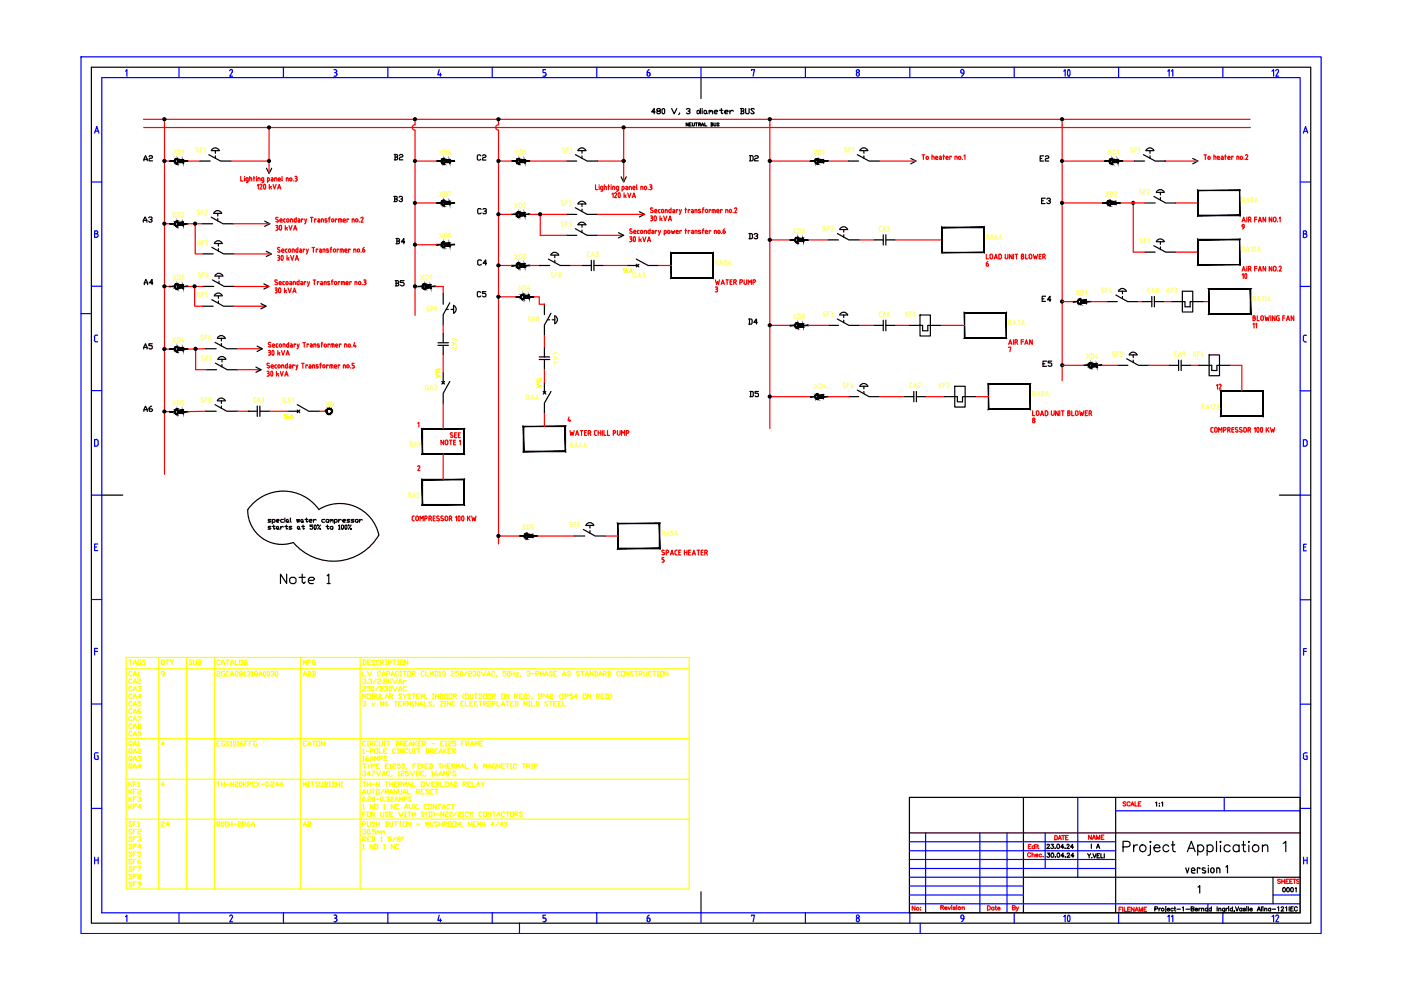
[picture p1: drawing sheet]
<svg xmlns="http://www.w3.org/2000/svg" width="297mm" height="210mm" viewBox="0 0 297 210" stroke-linecap="round" stroke-linejoin="round" font-family="sans-serif">
<defs><g id="words">
<g font-size="5.7" fill="#00f">
<text x="223.3" y="18">10</text>
<text x="223.3" y="197.2">10</text>
</g>
<text font-size="4.9" fill="#f00" x="261.4" y="60.7">10</text>
<g font-size="4.9">
<text x="41.3" y="73.7">SF6</text>
<text x="58.6" y="124.9">Note 1</text>
</g>
<g font-size="4.4" fill="#00f">
<text x="136.2" y="17.3">6</text>
<text x="202.1" y="17.3">9</text>
<text x="268.8" y="17.3">12</text>
<text x="136.2" y="196.5">6</text>
</g>
<g font-size="4.4">
<text x="82.5" y="35.3">B2</text>
<text x="29.6" y="61.7">A4</text>
<text x="268.8" y="196.5">12</text>
</g>
<text font-size="4.4" fill="#f00" x="202.1" y="196.5">9</text>
<g font-size="4" fill="#00f">
<text x="249.8" y="17.3" transform="rotate(-90 249.8 17.3)">11</text>
<text x="19" y="29.3">A</text>
</g>
<g font-size="4">
<text x="29.6" y="35.3">A2</text>
<text x="100.2" y="35.3">C2</text>
<text x="158" y="35.3">D2</text>
<text x="219.8" y="35.3">E2</text>
<text x="35.6" y="47.3">XD2</text>
<text x="82.5" y="44.1">B3</text>
<text x="100.5" y="46.6">C3</text>
<text x="219.8" y="44.5">E3</text>
<text x="29.6" y="48.3">A3</text>
<text x="83.3" y="52.9">B4</text>
<text x="158" y="51.9">D3</text>
<text x="100.5" y="57.5">C4</text>
<text x="35.6" y="60.7">XD3</text>
<text x="82.9" y="61.7">B5</text>
<text x="88.2" y="60.7">XD9</text>
<text x="100.2" y="64.2">C5</text>
<text x="220.1" y="65.3">E4</text>
<text x="157.7" y="69.8">D4</text>
<text x="29.6" y="75.1">A5</text>
<text x="35.6" y="73.7">XD4</text>
<text x="220.1" y="79">E5</text>
<text x="29.6" y="88.5">A6</text>
<text x="158" y="85.4">D5</text>
<text x="246.6" y="196.5">11</text>
</g>
<g font-size="4" fill="#ffff7f">
<text x="92.4" y="33.9">XD6</text>
<text x="167.2" y="50.8">XD2</text>
<text x="123.5" y="55.7">CA3</text>
<text x="133.3" y="60">QA3</text>
<text x="109" y="62.8">XD4</text>
<text x="227.2" y="63.9">XD3</text>
<text x="242.4" y="63.1">CA8</text>
<text x="167.2" y="68.8">XD3</text>
<text x="185.6" y="68.4">CA6</text>
<text x="229.3" y="77.3">XD4</text>
<text x="248" y="76.9">CA9</text>
<text x="89.3" y="84">QA2</text>
<text x="171.8" y="83.6">XD4</text>
<text x="35.6" y="87.1">XD5</text>
<text x="58.9" y="86.4">QA1</text>
<text x="68.1" y="87.5">XD</text>
<text x="110.8" y="86.1">QA4</text>
<text x="85.7" y="106.9">RA2</text>
</g>
<g font-size="4" fill="#f00">
<text x="261.8" y="49.7">9</text>
<text x="208.1" y="57.9">6</text>
<text x="213.8" y="194.4">By</text>
</g>
<g font-size="4" fill="#ff0">
<text x="33.2" y="142.2">QTY</text>
<text x="39.2" y="142.2">SUB</text>
<text x="63.5" y="142.2">MFG</text>
<text x="63.5" y="144.6">ABB</text>
<text x="33.2" y="176.4">24</text>
<text x="63.5" y="176.4">AB</text>
</g>
<g font-size="3.5" fill="#ffff7f">
<text x="185.6" y="50.1">CA5</text>
<text x="208.1" y="51.9">RA6A</text>
<text x="191.9" y="83.3">CA7</text>
<text x="198.3" y="83.3">KF2</text>
<text x="119.9" y="96">RA4A</text>
</g>
<g font-size="3.5" fill="#f00">
<text x="267.8" y="70.9" transform="rotate(-90 267.8 70.9)">11</text>
<text x="260" y="83.6" transform="rotate(-90 260 83.6)">12</text>
<text x="139.3" y="120.3">5</text>
</g>
<text font-size="3.5" x="230.4" y="181">I A</text>
</g></defs>
<!-- layer: 035 -->
<g fill="none" stroke="#00f" stroke-width=".25">
<path d="M17.2 12.1h262.9v185.8h-262.9zM21.6 16.5h254.1v177h-254.1zM26.6 15.1l.3-.3v1.4M38 14.3v2.2M48.7 15l.3-.2 .3 .1v.3l-.6 1h.6M60.1 14.3v2.2M70.8 14.8h.3a.32 .32 0 0 1 .3 .3 .32 .32 0 0 1-.3 .3M71 15.4h.1M71.1 15.4l.3 .3M71.4 15.8l-.2 .3-.4 .1M71.4 15.7v.2M82.2 14.3v2.2"/>
<path d="M93.1 14.8l-.3 1.1h.8M93.4 15.5v.7M104.4 14.3v2.2M115.1 16.2h.4M115.5 15.4l.3 .3-.1 .3-.2 .2M115.7 14.8h-.6v.6h.4M126.5 14.3v2.2M148.6 14.3v2.2M159.3 14.9v-.1h.7l-.3 1.4M170.8 14.3v2.2M181.6 15.7a.34 .34 0 0 1 .4-.3 .34 .34 0 0 1 .2 .5l-.2 .2a.32 .32 0 0 1-.4-.3M181.6 15.7v.2"/>
<path d="M192.9 14.3v2.2M215 14.3v2.2M237.2 14.3v2.2M259.3 14.3v2.2M19.4 38.6h2.2M275.7 38.6h2.2M276.3 28.2l.5-1.4 .5 1.4M276.5 27.8h.6M20.4 48.9a.32 .32 0 0 1 .3 .3 .32 .32 0 0 1-.3 .4h-.3M20.4 49h-.3v1.3h.3a.4 .4 0 0 0 .4-.4 .4 .4 0 0 0-.4-.4M276.3 49.6h.4M276.7 48.9a.32 .32 0 0 1 .3 .3 .32 .32 0 0 1-.3 .4 .4 .4 0 0 1 .4 .4 .4 .4 0 0 1-.4 .4"/>
<path d="M276.7 49h-.4v1.4h.4M17.2 66.5h2.2M19.4 60.7h2.2M20 72.1l.4 .4M20.1 71.4v.7M20.4 71.1l-.4 .3M20.4 71.1h.3M20.4 72.5h.3M275.7 60.7h2.2M276.3 72.1l.4 .4M276.3 71.4v.7M276.7 71.1l-.4 .3"/>
<path d="M276.7 72.5h.3M276.7 71.1h.3M19.4 82.8h2.2M20.4 93.2l.4 .2v.8M20.4 93.2h-.3v1.4h.3M20.8 94.2l-.2 .3-.2 .1M275.7 82.9h2.2M276.7 93.2l.4 .2v.8M276.7 93.2h-.4v1.4h.4M277.1 94.2l-.2 .3-.2 .1M19.4 105h2.2M20.1 116h.4"/>
<path d="M20.7 115.3h-.6v1.4h.6M275.7 105h2.2M276.4 116h.4M277 115.4h-.6v1.4h.6M19.4 127.1h2.2M20.1 138.1h.6M20.7 137.5h-.6v1.4M275.7 127.2h2.2M276.4 138.1h.6M277 137.5h-.6v1.4M19.4 149.3h2.2M20.4 159.6l-.4 .4"/>
<path d="M20.4 159.6h.4M275.7 149.3h2.2M277.1 159.6l-.6 .1-.2 .3M19.4 171.4h2.2M20.1 160v.6M20.6 160.3h.2v.7h-.6l-.2-.4M192.8 178.5h43.7M196.2 176.6v16.9M207.8 176.6v16.9M213.5 176.6v16.9M221.6 176.6v7.5M228.5 169.1v16.9"/>
<path d="M236.5 171.9h39.2M259.6 169.1v2.8M275.7 171.4h2.2M276.4 160v.6M276.9 160.3h.2v.7h-.6l-.2-.4M20.1 181.8v1.4M20.1 182.4h.7M20.8 181.8v1.4M26.6 194.3l.3-.3v1.4M38 193.5v2.2M49 194a.32 .32 0 0 1 .3 .5M49 194l-.3 .3"/>
<path d="M49.3 194.5l-.6 .9h.6M60.1 193.5v2.2M70.8 194h.3M71 194.7h.1M71.1 194a.32 .32 0 0 1 .3 .3 .32 .32 0 0 1-.3 .3l.3 .4M71.4 195.1l-.2 .3h-.4M71.4 195v.1M82.2 193.5v2.2M93.1 194l-.3 1.1h.8M93.4 194.8v.6M104.4 193.5v2.2M110.1 195.7v2.2"/>
<path d="M115.1 195.4h.4M115.5 194.6l.2 .2 .1 .3M115.7 194h-.6v.7h.4M115.8 195.1l-.3 .3M126.5 193.5v2.2M148.6 193.5v2.2M159.3 194.2v-.2h.7l-.3 1.4M170.8 193.5v2.2M181.6 195a.34 .34 0 0 1 .4-.4 .34 .34 0 0 1 .2 .5M181.6 195.1a.32 .32 0 0 0 .3 .3 .32 .32 0 0 0 .3-.3M181.6 195v.1M192.8 189.8h24.2"/>
<path d="M192.8 191.6h82.9M192.8 180.4h43.7M192.8 182.2h43.7M192.8 184.1h43.7M192.8 187.9h24.2M192.8 186h24.2M192.9 193.5v2.2M195.1 195.7v2.2M237.2 193.5v2.2M256.1 191.6v1.9M259.3 193.5v2.2M269.9 189.8h5.8"/>
<path d="M276.4 181.8v1.4M276.4 182.4h.7M277.1 181.8v1.4"/>
<circle cx="181.9" cy="15.1" r=".32"/>
<circle cx="181.9" cy="194.3" r=".32"/>
</g>
<!-- layer: 07 -->
<path d="M19.4 14.3h258.5v181.4h-258.5zM148.6 16.5v4.4M21.6 105h4.4M271.3 105h4.4M192.8 169.1h82.9v24.4h-82.9zM192.8 176.6h82.9M217 169.1v24.4M236.5 169.1v24.4M148.6 189.1v4.4M217 186h58.7M269.9 186v5.6" fill="none" stroke="#000" stroke-width=".25"/>
<!-- layer: 025 -->
<g fill="none" stroke="#f00" stroke-width=".25">
<path d="M218 179.5h.4M218.6 179.1h-.6v.8h.6M219.3 179.5a.28 .28 0 0 0-.4-.1 .28 .28 0 0 0 0 .5 .28 .28 0 0 0 .4-.1M219.3 179.1v.8M219.6 179.1h.1M219.7 179.4v.5M219.9 179.4h.3M220 179.1v.7l.2 .1M223.6 177.2h.3a.51 .51 0 0 1 0 .8h-.3zM224.4 178l.3-.8 .3 .8M224.5 177.7h.4M225.1 177.2h.6"/>
<path d="M225.4 177.2v.8M225.9 177.6h.4M226.5 177.2h-.6v.8h.6M238.7 170.1l-.2-.1-.4 .1 .6 .5-.2 .3-.4-.1M239.6 170.2a.33 .33 0 0 0-.4-.2 .33 .33 0 0 0-.2 .3v.2a.33 .33 0 0 0 .2 .4 .33 .33 0 0 0 .4-.2M239.8 170.9l.3-.9 .3 .9M239.9 170.6h.4M240.7 170v.9h.5M241.4 170.4h.3M241.9 170h-.5v.9h.5M194 192.1v.9l-.6-.9v.9M195.2 192.4h.1"/>
<path d="M195.2 192.9h.1M199.5 192.4l.5-.1 .1-.1-.6-.2v.9M199.8 192.4l.3 .5M200.3 192.5h.5a.28 .28 0 0 0-.3-.2 .28 .28 0 0 0-.2 .3 .28 .28 0 0 0 .2 .3l.3-.2M209.4 192.1h.3a.47 .47 0 0 1 .3 .4 .47 .47 0 0 1-.3 .4h-.3zM210.7 192.5a.28 .28 0 0 0-.4-.1 .28 .28 0 0 0 0 .5 .28 .28 0 0 0 .4-.1M210.7 192.3v.6M211 192.3h.3M211.1 192.1v.7l.2 .1M211.5 192.6h.5a.28 .28 0 0 0-.3-.2 .28 .28 0 0 0-.2 .3 .28 .28 0 0 0 .2 .2l.3-.1M218.5 181a.33 .33 0 0 0-.4-.2 .33 .33 0 0 0-.2 .3v.2a.33 .33 0 0 0 .2 .4 .33 .33 0 0 0 .4-.2M218.8 181.3l.4-.2 .1 .6"/>
<path d="M218.8 180.8v.9M219.6 181.3h.5a.28 .28 0 0 0-.3-.2 .28 .28 0 0 0-.3 .3 .28 .28 0 0 0 .3 .3l.3-.1M220.8 181.2a.28 .28 0 0 0-.4 0 .28 .28 0 0 0 0 .4 .28 .28 0 0 0 .4 0M221.2 181.6h.1M237.3 192.8h.3M237.8 192.3h-.5v.9M238 192.3v.9M238.4 192.3v.9h.5M239.1 192.8h.3M239.6 192.3h-.5v.9h.5M240.4 192.3v.9l-.6-.9v.9M240.7 193.2l.3-.9 .3 .9"/>
<path d="M240.8 192.9h.4M241.5 193.2v-.9l.4 .9 .3-.9v.9M242.6 192.8h.3M243.1 192.3h-.5v.9h.5M271.5 186.5l-.2-.1-.4 .1 .6 .6-.2 .2-.4-.1M271.8 186.4v.9M271.8 186.8h.5M272.3 186.4v.9M272.7 186.8h.3M273.2 186.4h-.5v.9h.5M273.5 186.8h.3M274 186.4h-.5v.9h.5"/>
<path d="M274.1 186.4h.6M274.4 186.4v.9M275.5 186.5l-.2-.1-.4 .1 .6 .6-.2 .2-.4-.1"/>
<circle cx="194.6" cy="192.7" r=".29"/>
</g>
<!-- layer: 0 -->
<g fill="none" stroke="#000" stroke-width=".25">
<path d="M138.9 23.7h-.7l.5-.7v1.1M139.5 23.6l-.2-.2 .2-.4h.3l.2 .4-.5 .2-.2 .3 .5 .2 .2-.2-.2-.3M140.4 23.2l.2-.2 .3 .2v.7l-.2 .2-.3-.2zM142.4 23l.5 1.1 .6-1.1M144.1 23.9l-.2 .4M145.5 23.2l.2-.2 .6 .2v.2l-.4 .2M145.9 26.1v.6l-.4-.6v.6M146.1 23.6l.2 .1-.2 .4-.6-.2M146.1 26.4h.2M146.5 26.1h-.4v.6h.4M146.8 26.1l.1 .6 .3-.1v-.5M147.4 26.1h.5"/>
<path d="M147.6 26.1v.6M147.8 23.6l.3-.2 .4 .3-.6 .4-.1-.2zM148.1 26.4h.3l.1-.2-.4-.1v.6M148.2 26.4l.3 .3M148.5 23v1.1M148.7 26.7l.3-.6 .2 .6M148.7 26.5h.5M148.9 23v.2M148.9 23.4v.7M149.3 23.6l.3-.2 .2 .2v.3l-.4 .2-.1-.2zM149.4 26.1v.6h.4M149.8 23.9l.2 .2"/>
<path d="M150.4 23.6l.1-.2 .2 .3M150.4 23.4v.7M150.7 23.6l.2-.2 .2 .2v.5M150.7 26.1l.5 .1-.2 .2M150.8 26.4h.2l.2 .2-.5 .1M150.8 26.1v.6M151.4 26.1v.5l.1 .1 .3-.1v-.5M151.5 23.7h.5l.2-.1-.2-.2h-.4l-.1 .2v.3l.1 .2h.4M152.5 26.2l-.4-.1-.1 .1 .5 .4h-.5M152.6 23.4h.7M152.9 23v.9l.2 .2 .2-.2M153.7 23.7h.5l.2-.1-.2-.2h-.4l-.1 .2v.3l.1 .2h.4"/>
<path d="M154.8 23.4v.7M155.5 23.6l-.4-.2-.3 .3M157 23h.6l.1 .2-.1 .4M157.2 23.6h.4l.1 .3-.1 .2h-.6M157.2 23v1.1M158.1 23v.9l.2 .2h.4l.1-.2v-.9M159.9 23.2l-.1-.2h-.4l-.2 .2 .7 .7-.1 .2h-.4l-.2-.2M57.4 110.1l-.6 .2 .6 .3-.1 .1h-.5M57.4 111.6h-.4l-.2 .1 .2 .2 .4 .1-.1 .2h-.5M57.7 110.3l.2-.2 .4 .2-.1 .4h-.5M57.7 110.1v.9M57.7 111.6h.6"/>
<path d="M58 111.3v.7l.2 .2 .1-.2M58.6 110.4h.4l.2-.1-.2-.2-.4 .2 .1 .4h.3M58.6 111.7l.1-.1 .3 .1-.1 .5-.3-.2zM59 112l.2 .2M59.5 111.6v.6M60.1 110.1l-.6 .2 .1 .4h.5M60.1 111.7l-.3-.1-.3 .3M60.4 109.8v.2M60.4 110.1v.6M60.4 111.6h.6M60.7 110.3l.1-.2 .3 .2-.1 .4-.3-.1zM60.7 111.3v.7l.1 .2 .2-.2"/>
<path d="M61.1 110.6l.2 .1M61.6 109.8l.1 .9M61.9 111.6h-.5l-.1 .1 .1 .2 .5 .1-.2 .2h-.4M62.9 110.1l.2 .6 .1-.6 .2 .6 .1-.6M63.1 111.7l.1-.1 .3 .1-.1 .5-.3-.2zM63.5 112l.2 .2M63.8 110.3l.3-.2 .1 .2v.3l-.2 .1zM64 111.6h.5M64.2 111.3v.7l.2 .2 .1-.2M64.2 110.6l.2 .1M64.7 110.1h.6M65 109.8v.8l.1 .1 .2-.1"/>
<path d="M65.6 110.4h.4l.2-.1-.2-.2-.4 .2v.3l.4 .1M66.3 111.3h-.6v.3l.6 .1-.1 .5h-.3l-.2-.2M66.4 110.1v.6M66.6 111.4l.1-.1 .3 .1-.1 .8-.3-.2zM67 110.3l-.3-.2-.3 .3M67.3 111.3l.2 .1zM67.6 108a8.5 8.5 0 0 1 12.7 5.4 11.1 11.1 0 0 1-18.1 1.6 7.3 7.3 0 0 1-9.7-6.9 9.2 9.2 0 0 1 15.1 0M67.8 112l.1 .2zM67.9 111.3l-.6 .9M68.8 110.1l-.6 .2 .2 .4h.4M69.1 110.3l.5-.2 .1 .5-.1 .1h-.3zM69.1 111.6h.6"/>
<path d="M69.4 111.3v.7l.2 .2 .1-.2M70 110.3l.2-.2 .1 .3M70 111.7l.5-.1 .1 .4-.1 .2h-.3zM70 110.1v.6M70.3 110.3l.2-.2 .1 .2v.4M70.9 110.3l.2-.2 .4 .2-.1 .4h-.5M70.9 110.1v.9M71.8 111.4l.2-.1v.9M71.8 110.1v.6M71.8 112.2h.3M72.4 110.3l-.3-.2-.3 .3M72.4 111.4l.1-.1 .3 .1v.6l-.1 .2-.3-.2z"/>
<path d="M72.7 110.4h.4l.2-.1-.2-.2-.4 .2v.3l.4 .1M73.3 111.3l.3 .1-.2 .8-.3-.2zM73.9 111.3l.1 .1zM74.2 110.1l-.6 .2 .6 .3-.2 .1h-.4M74.3 112l.2 .2zM74.5 111.3l-.6 .9M75 110.1l-.5 .2 .5 .3-.1 .1h-.4M75.3 110.3l.5-.2 .1 .5-.1 .1h-.3zM76.2 110.1v.6M76.8 110.3l-.3-.2-.3 .3M222 179.2l.2-.2 .3 .2-.6 .7h.6M222.9 179h.4l-.2 .4a.3 .3 0 0 1 .2 .4 .3 .3 0 0 1-.5-.1"/>
<path d="M223.7 179.8h.1M224.2 179.1a.41 .41 0 0 1 .5 .4 .41 .41 0 0 1-.5 .4l-.1-.4zM225.5 179.6h-.6l.4-.6v.9M225.8 179.8h.1M226.2 179.2l.1-.2 .4 .2-.5 .7h.5M227.6 179.6h-.6l.4-.6v.9M238.1 179.6l1.3-.2a.59 .59 0 0 0 .2-.6 .59 .59 0 0 0-.5-.4h-1v2.2M240.4 179.1v1.5M241.2 179.1a.66 .66 0 0 0-.8 .6M243.9 178.4l.1 .1-.1 .1zM243.9 179.2v1.7l-.1 .3-.4 .1M244.7 179.7h1.2a.69 .69 0 0 0-.9-.5 .69 .69 0 0 0-.2 1.1 .71 .71 0 0 0 1.1 0"/>
<path d="M245 170.2l.2-.2v.9M245.8 170.3h.1M245.8 170.8h.1M246.3 170.2l.2-.2v.9M247.8 179.4a.69 .69 0 0 0-1 0 .69 .69 0 0 0 0 1 .69 .69 0 0 0 1-.1M248.4 179.1h.7M248.7 178.4v1.8l.1 .3 .4 .1M252 179.9h1.1M253.9 179.4a.71 .71 0 0 1 1.1-.1 .71 .71 0 0 1 0 1.1 .71 .71 0 0 1-1.1-.1M253.9 179.1v2.2M255.9 179.4a.71 .71 0 0 1 1.1-.1 .71 .71 0 0 1 0 1.1 .71 .71 0 0 1-1.1-.1M255.9 179.1v2.2"/>
<path d="M257.9 178.4v2.2M258.8 178.4l.1 .1-.1 .1zM258.8 179.2v1.4M260.8 179.4a.71 .71 0 0 0-1-.1 .71 .71 0 0 0 0 1.1 .71 .71 0 0 0 1-.1M262.7 179.4a.71 .71 0 0 0-1-.1 .71 .71 0 0 0 0 1.1 .71 .71 0 0 0 1-.1M262.7 179.1v1.5M263.3 179.1h.8M263.6 178.4v1.8l.1 .3 .4 .1M264.8 178.4l.1 .1-.1 .1zM264.8 179.2v1.4M267.7 179.6l.5-.5 .5 .1 .1 1.4M267.7 179.1v1.5"/>
<path d="M272.1 178.8l.5-.4v2.2M222.1 180.9h.4l-.2 .3a.3 .3 0 0 1 .2 .5 .3 .3 0 0 1-.5-.1M223 180.9a.41 .41 0 0 1 .4 .4 .41 .41 0 0 1-.4 .4l-.2-.3zM223.8 181.7h.1M224.2 180.9a.41 .41 0 0 1 .5 .4 .41 .41 0 0 1-.5 .4l-.1-.3zM225.6 181.5h-.7l.5-.6v.9M225.9 181.7h.1M226.3 181.1l.1-.2 .4 .1-.6 .8h.6M227.7 181.5h-.6l.4-.6v.9M244.8 192.7h.5l.1-.4h-.6v.9M251.4 184l.3 1.1 .4-1.1M251.4 192.8h.8"/>
<path d="M251.7 180.6l.9-2.2 .8 2.2M252.5 192.7l.6-.1v-.3h-.6v.9l.6-.1v-.2l-.2-.2M252.6 184.8l.1 .2 .7 .1M252.6 184.4a.36 .36 0 0 1 .3-.4 .36 .36 0 0 1 .4 .4M252.6 184.4v.4M253.4 184.4v.2h-.8M253.4 192.8h.5a.28 .28 0 0 0-.3-.2 .28 .28 0 0 0-.3 .3 .28 .28 0 0 0 .3 .3l.3-.2M254 188.1l.4-.3v1.5M254.2 192.6v.6M254.4 184.2v-.2h-.5v1.1M254.5 192.6l-.3 .2M254.7 192.7l.5-.1v.6"/>
<path d="M254.7 192.6v.6M255 184.4l.5 .3M255.1 184l-.2 .2 .1 .2M255.1 184l.4 .1M255.5 184.6v.4h-.6M256 192.7a.28 .28 0 0 0-.4-.1 .28 .28 0 0 0 0 .5 .28 .28 0 0 0 .4-.1M256 192.6v.6M256.2 183.5v.1M256.2 184v1.1M256.7 184.4v.3a.36 .36 0 0 0 .4 .4 .36 .36 0 0 0 .3-.4v-.3M256.7 184.4a.36 .36 0 0 1 .4-.4 .36 .36 0 0 1 .3 .4M256.8 192.7a.28 .28 0 0 0-.4-.1 .28 .28 0 0 0 0 .5 .28 .28 0 0 0 .4-.1"/>
<path d="M256.8 192.3v.9M258 185.1v-1.1l.6 .2v.9M258 192.3v.9M258.4 192.7l.4-.1 .1 .6M258.4 192.6v.6M259.7 192.6l-.1 .8h-.3M259.7 192.7a.28 .28 0 0 0-.5-.1 .28 .28 0 0 0 0 .5 .28 .28 0 0 0 .5-.1M259.9 183.8l.4-.3v1.6M260 192.6v.6M260.3 192.6l-.3 .2M260.5 192.3h.1M260.5 192.6v.6"/>
<path d="M261.3 192.7a.28 .28 0 0 0-.4-.1 .28 .28 0 0 0 0 .5 .28 .28 0 0 0 .4-.1M261.3 192.3v.9M261.7 193.1l-.1 .2M261.9 192.3l.4 .9 .3-.9M263.3 192.7a.28 .28 0 0 0-.4-.1 .28 .28 0 0 0 0 .5 .28 .28 0 0 0 .4-.1M263.3 192.6v.6M264.1 192.7l-.5-.1v.2l.5 .2-.2 .2-.3-.2M264.3 192.3h.1M264.4 192.6v.6M264.7 192.3v.9M265 192.8h.5a.28 .28 0 0 0-.3-.2 .28 .28 0 0 0-.3 .3 .28 .28 0 0 0 .3 .3l.3-.2M266.6 193.2l.3-.9 .3 .9"/>
<path d="M266.7 192.9h.4M272.1 188.2a.41 .41 0 0 1 .4 .4 .41 .41 0 0 1-.4 .4l-.2-.3zM272.9 188.2a.41 .41 0 0 1 .5 .4 .41 .41 0 0 1-.5 .4l-.1-.3zM273.7 192.7h.3M273.8 188.2a.41 .41 0 0 1 .4 .4 .41 .41 0 0 1-.4 .4l-.2-.3zM274.2 192.3h-.5v.9h.5M274.6 188.4l.2-.2v.9M275.1 192.5a.33 .33 0 0 0-.4-.2 .33 .33 0 0 0-.3 .3v.2a.33 .33 0 0 0 .3 .4 .33 .33 0 0 0 .4-.3"/>
<circle cx="242.3" cy="179.8" r=".72"/>
<circle cx="266.2" cy="179.9" r=".73"/>
</g>
<g fill="none" stroke="#f00" stroke-width=".25">
<path d="M30.4 25.3h234.6M30.5 27h234.6M34.9 25.3v75.3M34.9 34.1h1.1M39.9 34.1h2.5M49 34.1h8.1v2.7M57.1 27v7.1M88 26.4a.57 .57 0 0 0-.6 .6 .57 .57 0 0 0 .6 .6v39.3M88 34.1h4.5M88 25.3v1.2M105.7 26.4a.57 .57 0 0 0-.6 .6 .57 .57 0 0 0 .6 .6v87.7M105.7 34.1h2.7"/>
<path d="M105.7 25.3v1.2M112.3 34.1h7.8M126.7 34.1h5.5M132.2 27v11.6M163.2 25.3v65.6M163.2 34.1h8.6M175.6 34.1h4.3M186.5 34.1h7.7M225.2 25.3v55.4M225.2 34.1h9M238.1 34.1h2.4M246.9 34.1h7.1"/>
<path d="M39.9 47.4h2.9M41.4 47.4v6.4h1.6M49.5 47.4h7.7M49.6 53.8h8M88 43h4.5M88 51.9h4.5M105.7 45.5h2.7M105.7 56.3h2.7M112.3 45.5h7.8M112.3 56.3h2.2M114.5 45.5v4.4h5.6M121 56.3h2.4"/>
<path d="M126.7 45.5h10M126.7 49.9h5.5M127.9 56.3h5.1M139.6 56.3h2.7M163.2 50.9h4.3M171.4 50.9h4.2M182.2 50.9h3.1M189.8 50.9h10M225.2 43h8.6M237.6 43h5.1M240.3 43v10.5h2.4M249.3 43h4.7"/>
<path d="M249.3 53.5h4.7M39.9 60.7h3.2M41.3 60.7v4.2h1.7M41.5 74v4.4h2.2M49.6 64.9h6.8M49.7 60.7h7.4M50.3 73.9h5.3M50.4 78.4h5M94 60.7v1.6M94 68.9v1.8M94 75.2v3.8M105.7 62.9h3.6"/>
<path d="M113.2 62.9h1.1v1.6h1.1M115.4 71.1v2.6M115.4 78.2v2.9M163.2 69h4.3M171.4 69h4.2M182.2 69h3.1M189.8 69h3.1M199.5 69h5M225.2 64h2.3M225.2 77.5h4.5M231.3 64h3.4M233.6 77.5h3.3"/>
<path d="M243.6 77.5h4.3M246.7 64h1.7M252.4 77.5h1.8M255.1 64h1.2M260.8 77.5h2.5v5.4M43.6 87.2l-3.7 .1M50.3 87.2h2.6M57.1 87.2h4M94 85.6v5.3M94 96.3v5.4M115.4 87.7v2.7M163.2 84.1h8.9"/>
<path d="M175.6 84.1h4.3M186.5 84.1h5.3M196.2 84.1h4M206.8 84.1h2.8M105.7 113.7h4.4M114 113.7h7.7M128.3 113.7h2.7"/>
</g>
<!-- layer: SYMS -->
<g fill="none" stroke="#000" stroke-width=".25">
<path d="M42.4 34.1h2.2M44.3 32.8l2.5 1.3h2.2M44.8 31.9a.91 .91 0 0 1 .8-.5 .91 .91 0 0 1 .9 .5M44.9 31.9h1.6M45.7 31.9v.6M45.7 33v.6M56.5 35.7l.6 1.1 .5-1.1M120.1 34.1h2.2M122 32.8l2.5 1.3h2.2M122.5 31.9a.91 .91 0 0 1 .9-.5 .91 .91 0 0 1 .8 .5M122.5 31.9h1.7M123.4 31.9v.6"/>
<path d="M123.4 33v.6M131.7 37.5l.5 1.1 .6-1.1M179.9 34.1h2.2M181.8 32.8l2.5 1.3h2.2M182.3 31.9a.91 .91 0 0 1 .8-.5 .91 .91 0 0 1 .9 .5M182.3 31.9h1.7M183.2 31.9v.6M183.2 33v.6M193.1 33.6l1.1 .5-1.1 .6M240.5 34.1h2.2M242.4 32.8l2.5 1.3h2.2M243 31.9a.91 .91 0 0 1 .8-.5 .91 .91 0 0 1 .8 .5"/>
<path d="M243 31.9h1.6M243.8 31.9v.6M243.8 33v.6M252.9 33.6l1.1 .5-1.1 .6M42.8 47.4h2.3M43 53.8h2.2M44.8 46l2.5 1.4h2.2M44.9 52.4l2.5 1.4h2.2M45 59.3l2.5 1.4h2.2M45.3 45.2a.91 .91 0 0 1 .9-.6 .91 .91 0 0 1 .8 .6M45.3 45.2h1.7M45.4 51.6a.91 .91 0 0 1 .9-.6 .91 .91 0 0 1 .8 .6"/>
<path d="M45.5 51.6h1.6M46.2 45.2v.6M46.2 46.3v.5M46.3 51.6v.6M46.3 52.7v.5M46.4 58.5v.6M46.4 59.6v.5M47.2 58.5a.91 .91 0 0 0-.8-.6 .91 .91 0 0 0-.8 .6h1.7M56.1 46.9l1.1 .5-1.1 .6M56.5 53.3l1.1 .5-1.1 .6M114.3 56.3h2.2M116.3 54.9l2.5 1.4h2.2"/>
<path d="M116.8 54.1a.91 .91 0 0 1 .8-.6 .91 .91 0 0 1 .8 .6h-1.6M117.6 54.1v.5M117.6 55.2v.5M120.1 45.5h2.2M120.1 49.9h2.2M122 44.1l2.5 1.4h2.2M122 48.5l2.5 1.4h2.2M122.5 43.2a.91 .91 0 0 1 .9-.5 .91 .91 0 0 1 .8 .5M122.5 43.3h1.7M123.4 43.3v.5M123.4 44.4v.5M123.4 47.7v.5"/>
<path d="M123.4 48.8v.5M124.2 47.7h-1.7a.91 .91 0 0 1 .9-.6 .91 .91 0 0 1 .8 .6M125.4 55.2v2.2M125.9 55.2v2.2M131.1 49.3l1.1 .6-1.1 .5M134.9 54.9l2.5 1.4h2.2M135.6 44.9l1.1 .6-1.1 .5M175.6 50.9h2.2M177.5 49.5l2.5 1.4h2.2M178 48.6a.91 .91 0 0 1 .9-.5 .91 .91 0 0 1 .8 .5M178.1 48.7h1.6M178.9 48.7v.5"/>
<path d="M178.9 49.8v.5M187.3 49.8v2.2M187.8 49.8v2.2M242.7 53.5h2.2M242.7 43h2.2M244.6 52.1l2.5 1.4h2.2M244.6 41.6l2.5 1.4h2.2M245.2 51.2a.91 .91 0 0 1 .8-.5 .91 .91 0 0 1 .8 .5M245.2 40.8a.91 .91 0 0 1 .8-.6 .91 .91 0 0 1 .8 .6M245.2 51.3h1.6M245.2 40.8h1.6M246 40.8v.5"/>
<path d="M246 41.9v.5M246 51.3v.5M246 52.4v.5M43 64.9h2.2M43.1 60.7h2.2M43.7 78.4h2.2M44.9 63.5l2.5 1.4h2.2M45.4 62.7a.91 .91 0 0 1 .9-.6 .91 .91 0 0 1 .8 .6h-1.6M45.6 72.6l2.5 1.3h2.2M45.7 77l2.5 1.4h2.2M46.3 62.7v.6M46.3 63.8v.5"/>
<path d="M46.3 75.9l.5-.3h.5l.6 .6h-1.7zM47.1 76.2v.5M47.1 77.3v.5M54.3 77.8l1.1 .6-1.1 .5M54.5 73.4l1.1 .5-1.1 .6M55.3 64.4l1.1 .5-1.1 .6M56 60.2l1.1 .5-1.1 .6M92.9 72.7h2.2M92.9 73.2h2.2M94 62.3v2.2M94 70.7v2M94 73.2v2"/>
<path d="M94 79v2.2M94.6 65.6h.5M95.4 64.2l-1.4 2.5v2.2M95.6 65.6h.6M96.2 64.7a.91 .91 0 0 1 .5 .9 .91 .91 0 0 1-.5 .8v-1.6M114.3 76.2h2.2M114.3 75.7h2.2M115.4 64.5v2.2M115.4 73.7v2M115.4 76.2v2M116.1 67.8h.4M116.8 66.4l-1.4 2.5v2.2"/>
<path d="M117.1 67.8h.5M117.6 66.9a.91 .91 0 0 1 .6 .9 .91 .91 0 0 1-.6 .8v-1.6M175.6 69h2.2M177.5 67.6l2.5 1.4h2.2M178 66.8a.91 .91 0 0 1 .9-.6 .91 .91 0 0 1 .8 .6M178.1 66.8h1.6M178.9 66.8v.5M178.9 67.9v.5M187.3 67.9v2.2M187.8 67.9v2.2M192.9 69h2.7v1.1h1.1v-1.1h2.8M195.1 66.8h2.2v4.4h-2.2z"/>
<path d="M234.7 64h2.2M236.6 62.6l2.5 1.4h2.2M236.9 77.5h2.2M237.1 61.7a.91 .91 0 0 1 .9-.5 .91 .91 0 0 1 .8 .5M237.1 61.8h1.7M238 61.8v.5M238 62.9v.4M238.9 76.1l2.5 1.4h2.2M239.4 75.2a.91 .91 0 0 1 .8-.5 .91 .91 0 0 1 .9 .5M239.4 75.3h1.7M240.3 75.3v.5M240.3 76.4v.4"/>
<path d="M244.2 62.9v2.2M244.8 62.9v2.2M248.4 64h2.8v1.1h1.1v-1.1h2.8M249.9 76.4v2.2M250.4 76.4v2.2M250.7 61.8h2.2v4.4h-2.2zM254.2 77.5h2.7v1.1h1.1v-1.1h2.8M256.4 75.3h2.2v4.4h-2.2zM43.6 87.2h2.2M45.6 85.8l2.5 1.4h2.2M46.1 85a.91 .91 0 0 1 .8-.6 .91 .91 0 0 1 .9 .6h-1.7M46.9 85v.5"/>
<path d="M46.9 86.1v.5M52.6 87.2h2M54.6 86.1v2.2M55.1 87.2h2M55.1 86.1v2.2M63 85.8l2.5 1.4h2.2M95.4 80.9l-1.4 2.5v2.2M115.4 81.1v2.2M116.8 83l-1.4 2.5v2.2M179.9 84.1h2.2M181.8 82.7l2.5 1.4h2.2M182.3 81.9a.91 .91 0 0 1 .8-.6 .91 .91 0 0 1 .9 .6"/>
<path d="M182.3 81.9h1.7M183.2 81.9v.6M183.2 83v.5M193.7 83v2.2M194.3 83v2.2M202.4 81.9h2.2v4.4h-2.2zM203 84.1v1.1h1.1v-1.1h2.7M121.7 113.7h2.3M123.7 112.3l2.5 1.4h2.2M124.2 111.4a.91 .91 0 0 1 .9-.6 .91 .91 0 0 1 .8 .6M124.2 111.4h1.7M125.1 111.4v.6"/>
<path d="M125.1 112.5v.5"/>
<circle cx="34.8" cy="34.1" r=".32"/>
<circle cx="34.8" cy="25.3" r=".32"/>
<circle cx="34.8" cy="25.3" r=".19"/>
<circle cx="34.8" cy="34.1" r=".19"/>
<circle cx="34.8" cy="34.1" r=".11"/>
<circle cx="34.8" cy="25.3" r=".11"/>
<circle cx="57" cy="34.1" r=".32"/>
<circle cx="57" cy="27" r=".32"/>
<circle cx="57" cy="27" r=".19"/>
<circle cx="57" cy="34.1" r=".19"/>
<circle cx="57" cy="34.1" r=".11"/>
<circle cx="57" cy="27" r=".11"/>
<circle cx="88" cy="25.3" r=".32"/>
<circle cx="88" cy="25.3" r=".19"/>
<circle cx="88" cy="25.3" r=".11"/>
<circle cx="105.7" cy="34.1" r=".32"/>
<circle cx="105.7" cy="25.3" r=".32"/>
<circle cx="105.7" cy="34.1" r=".19"/>
<circle cx="105.7" cy="25.3" r=".19"/>
<circle cx="105.7" cy="25.3" r=".11"/>
<circle cx="132.2" cy="34.1" r=".32"/>
<circle cx="132.2" cy="27" r=".32"/>
<circle cx="132.2" cy="27" r=".19"/>
<circle cx="132.2" cy="34.1" r=".19"/>
<circle cx="132.2" cy="27" r=".11"/>
<circle cx="132.2" cy="34.1" r=".11"/>
<circle cx="163.2" cy="25.3" r=".32"/>
<circle cx="163.2" cy="34.1" r=".32"/>
<circle cx="163.2" cy="25.3" r=".19"/>
<circle cx="163.2" cy="34.1" r=".19"/>
<circle cx="163.2" cy="25.3" r=".11"/>
<circle cx="225.2" cy="34.1" r=".32"/>
<circle cx="225.2" cy="25.3" r=".32"/>
<circle cx="225.2" cy="34.1" r=".19"/>
<circle cx="225.2" cy="25.3" r=".19"/>
<circle cx="225.2" cy="25.3" r=".11"/>
<circle cx="225.2" cy="34.1" r=".11"/>
<circle cx="41.4" cy="47.4" r=".32"/>
<circle cx="88" cy="43" r=".32"/>
<circle cx="88" cy="43" r=".19"/>
<circle cx="88" cy="43" r=".11"/>
<circle cx="105.7" cy="56.3" r=".32"/>
<circle cx="105.7" cy="45.4" r=".32"/>
<circle cx="105.7" cy="56.3" r=".19"/>
<circle cx="105.7" cy="45.4" r=".19"/>
<circle cx="114.5" cy="45.4" r=".32"/>
<circle cx="114.5" cy="45.4" r=".19"/>
<circle cx="114.5" cy="45.4" r=".11"/>
<circle cx="163.2" cy="50.8" r=".32"/>
<circle cx="163.2" cy="50.8" r=".19"/>
<circle cx="225.2" cy="43" r=".32"/>
<circle cx="240.2" cy="43" r=".32"/>
<circle cx="240.2" cy="43" r=".19"/>
<circle cx="240.2" cy="43" r=".11"/>
<circle cx="105.7" cy="62.9" r=".32"/>
<circle cx="105.7" cy="62.9" r=".19"/>
<circle cx="163.2" cy="69" r=".32"/>
<circle cx="163.2" cy="69" r=".19"/>
<circle cx="225.2" cy="63.9" r=".32"/>
<circle cx="163.2" cy="84.1" r=".32"/>
<circle cx="163.2" cy="84.1" r=".19"/>
<circle cx="105.7" cy="113.6" r=".32"/>
<circle cx="105.7" cy="113.6" r=".19"/>
<circle cx="105.7" cy="113.6" r=".11"/>
</g>
<g fill="#000" stroke="#000" stroke-width=".21">
<path d="M36 34.1v.1l1.1-.1zM36 34.2l1.1-.1v.1z"/>
<path d="M37.6 33.9v.6l.1-.1zM37.6 33.9l.1 .5zM37.6 33.9h1.2zM37.7 33.9h1.1zM38.7 33.9l.1 .6v-.6zM38.7 33.9l.1 .6zM37.6 34.5h1.2zM37.6 34.5l1.1-.1z"/>
<path d="M37.3 33.6h.3v.1zM37.3 33.6l.3 .1zM37.3 33.6l.1 .1-.3 .2zM37.1 33.9h.1l.2-.2zM37.1 33.9l-.1 .2zM37.2 33.9l-.2 .2zM37 34.1h.2l-.1 .4zM37.2 34.1l-.1 .4zM37.1 34.5l.1-.1 .1 .3zM37.2 34.4l.1 .3 .1-.1zM37.3 34.7l.3 .1zM37.4 34.6l.2 .2z"/>
<path d="M37.6 33.9l1.2 .5v-.5zM37.6 33.9l1.2 .5h-1.2z"/>
<path d="M38.8 34.1v.1l1.1-.1zM38.8 34.2l1.1-.1v.1z"/>
<path d="M108.4 34.1v.1l1.1-.1zM108.4 34.2l1.1-.1v.1z"/>
<path d="M110.1 33.9v.6l.1-.1zM110.1 33.9l.1 .5zM110.1 33.9h1.2zM110.2 33.9h1.1zM111.2 33.9l.1 .6v-.6zM111.2 33.9l.1 .6zM110.1 34.5h1.2zM110.1 34.5l1.1-.1z"/>
<path d="M109.8 33.6h.3v.1zM109.8 33.6l.3 .1zM109.8 33.6l.1 .1-.3 .2zM109.6 33.9h.1l.2-.2zM109.6 33.9l-.1 .2zM109.7 33.9l-.2 .2zM109.5 34.1h.1v.4zM109.6 34.1v.4zM109.6 34.5l.1-.1 .1 .3zM109.7 34.4l.1 .3 .1-.1zM109.8 34.7l.3 .1zM109.9 34.6l.2 .2z"/>
<path d="M110.1 33.9l1.1 .5v-.5zM110.1 33.9l1.1 .5h-1.1z"/>
<path d="M111.2 34.1v.1l1.1-.1zM111.2 34.2l1.1-.1v.1z"/>
<path d="M171.8 34.1v.1l1.1-.1zM171.8 34.2l1.1-.1v.1z"/>
<path d="M173.4 33.9v.6zM173.4 33.9l.1 .5zM173.4 33.9h1.2zM173.5 33.9h1.1zM174.6 33.9v.6zM174.5 33.9l.1 .6zM173.4 34.5h1.2zM173.4 34.5l1.1-.1z"/>
<path d="M173.1 33.6h.3v.1zM173.1 33.6l.3 .1zM172.9 33.9l.2-.3zM172.9 33.9h.1l.2-.2zM172.9 33.9h.1l-.2 .2zM173 33.9l-.2 .2zM172.8 34.1l.1 .4zM172.9 34.1v.4l.1-.1zM172.9 34.5l.1-.1 .1 .3zM173 34.4l.1 .3zM173.2 34.6l.2 .2zM173.2 34.6l.2 .2z"/>
<path d="M173.4 33.9l1.1 .5v-.5zM173.4 33.9l1.1 .5h-1.1z"/>
<path d="M174.5 34.1v.1l1.1-.1zM174.5 34.2l1.1-.1v.1z"/>
<path d="M234.2 34.1v.1l1.1-.1zM234.2 34.2l1.1-.1v.1z"/>
<path d="M235.8 33.9v.6l.1-.1zM235.8 33.9l.1 .5zM235.8 33.9h1.2zM235.9 33.9h1.1zM236.9 33.9l.1 .6v-.6zM236.9 33.9l.1 .6zM235.8 34.5h1.2zM235.8 34.5l1.1-.1z"/>
<path d="M235.5 33.6h.3v.1zM235.5 33.6l.3 .1zM235.5 33.6l-.2 .3zM235.3 33.9h.1l.2-.2zM235.3 33.9l-.1 .2zM235.4 33.9l-.2 .2zM235.2 34.1h.2l-.1 .4zM235.4 34.1l-.1 .4zM235.3 34.5l.1-.1 .1 .3zM235.4 34.4l.1 .3zM235.6 34.6l.2 .2zM235.6 34.6l.2 .2z"/>
<path d="M235.8 33.9l1.1 .5v-.5zM235.8 33.9l1.1 .5h-1.1z"/>
<path d="M236.9 34.1v.1l1.2-.1zM236.9 34.2l1.2-.1v.1z"/>
<path d="M92.5 43v.1l1.1-.1zM92.5 43.1l1.1-.1v.1z"/>
<path d="M92.5 51.8v.1l1.1-.1zM92.5 51.9l1.1-.1v.1z"/>
<path d="M94.1 42.7v.6h.2zM94.1 42.7l.2 .6zM94.1 42.7h1.3zM94.3 42.8l1.1-.1zM95.2 42.8l.2 .5v-.6zM95.2 42.8l.2 .5zM94.1 43.3h1.3zM94.1 43.3h1.1z"/>
<path d="M94.1 51.5v.7l.2-.1zM94.1 51.5l.2 .6zM94.1 51.5h1.3zM94.3 51.6l1.1-.1zM95.2 51.6l.2 .6v-.7zM95.2 51.6l.2 .6zM94.1 52.2h1.3l-.2-.1zM94.1 52.2l.2-.1h.9z"/>
<path d="M93.9 42.5l.3-.1v.1zM93.9 42.5h.3zM93.9 42.5l-.2 .2zM93.7 42.7l.1 .1 .1-.2zM93.7 42.7l-.1 .3zM93.8 42.8l-.2 .2zM93.6 43l.1 .3zM93.7 43v.3zM93.7 43.3h.1l.1 .2zM93.8 43.3l.1 .2zM93.9 43.5l.3 .1zM93.9 43.5l.3 .1z"/>
<path d="M93.9 51.3h.3v.1zM93.9 51.3v.2l.3-.1zM93.9 51.3v.2l-.2 .1zM93.7 51.6l.2-.1zM93.7 51.6l-.1 .3zM93.8 51.6l-.2 .3zM93.6 51.9l.1 .3zM93.7 51.9v.3zM93.7 52.2l.2 .2zM93.8 52.1l.1 .3zM93.9 52.3l.3 .2zM93.9 52.3l.3 .2z"/>
<path d="M94.2 42.7l1.1 .6v-.6zM94.2 42.7l1.1 .6h-1.1z"/>
<path d="M95.3 43v.1l1.1-.1zM95.3 43.1l1.1-.1v.1z"/>
<path d="M94.2 51.6l1.1 .5v-.5zM94.2 51.6l1.1 .5h-1.1z"/>
<path d="M95.3 51.8v.1l1.1-.1zM95.3 51.9l1.1-.1v.1z"/>
<path d="M108.4 45.4h1.1zM108.4 45.5l1.1-.1z"/>
<path d="M108.4 56.2v.2l1.2-.2zM108.4 56.4l1.2-.2v.2z"/>
<path d="M110.1 45.1v.7l.1-.1zM110.1 45.1l.1 .6zM110.1 45.1l.1 .1 1.1-.1zM110.2 45.2l1.1-.1-.1 .1zM111.3 45.1l-.1 .1 .1 .6zM111.2 45.2l.1 .6zM110.1 45.8h1.2l-.1-.1zM110.1 45.8l.1-.1h1z"/>
<path d="M110.1 56v.6l.1-.1zM110.1 56l.1 .5zM110.1 56l.1 .1 1.1-.1zM110.2 56.1l1.1-.1-.1 .1zM111.2 56.1l.1 .5v-.6zM111.2 56.1l.1 .5zM110.1 56.6h1.2zM110.1 56.6l1.1-.1z"/>
<path d="M109.8 44.9h.3zM109.8 44.9h.3zM109.8 44.9l.1 .1-.3 .2zM109.6 45.2l.3-.2zM109.6 45.2l-.1 .3zM109.7 45.2l-.2 .3zM109.5 45.5h.1v.2zM109.6 45.5v.2zM109.6 45.7l.2 .3zM109.7 45.7l.1 .3 .1-.1zM109.9 45.9l.2 .1h-.3zM109.9 45.9l.2 .1z"/>
<path d="M109.8 55.8l.3-.1v.1zM109.8 55.8h.3zM109.8 55.8l.1 .1-.3 .1zM109.6 56l.3-.1zM109.6 56l-.1 .3zM109.7 56l-.2 .3zM109.5 56.3h.1v.3zM109.6 56.3v.3zM109.6 56.6l.2 .2zM109.7 56.5l.1 .3 .1-.1zM109.9 56.7l.2 .2-.3-.1zM109.9 56.7l.2 .2z"/>
<path d="M110.1 45.2l1.1 .5v-.5zM110.1 45.2l1.1 .5h-1.1z"/>
<path d="M111.2 45.4h1.1zM111.2 45.5l1.1-.1z"/>
<path d="M110.1 56l1.1 .6v-.6zM110.1 56l1.1 .6h-1.1z"/>
<path d="M111.2 56.2v.2l1.1-.2zM111.2 56.4l1.1-.2v.2z"/>
<path d="M142.3 53.6v5.4zM142.3 53.6l.1 5.3zM142.3 53.6l.1 .1 8.8-.1zM142.4 53.7l8.8-.1-.1 .1zM151.2 53.6v5.4zM151.1 53.7l.1 5.3zM142.3 59h8.9zM142.4 58.9h8.7l-8.8 .1z"/>
<path d="M199.7 48.2v5.4zM199.7 48.2l.1 5.3zM199.7 48.2l.1 .1 8.8-.1zM199.8 48.3l8.8-.1v.1zM208.6 48.2v5.4zM208.6 48.3v5.3zM199.7 53.6h8.9zM199.8 53.5h8.8l-8.9 .1z"/>
<path d="M233.8 43v.1l1.1-.1zM233.8 43.1l1.1-.1v.1z"/>
<path d="M235.4 42.7v.6zM235.4 42.7v.6zM235.4 42.7h1.1zM235.4 42.8l1.1-.1zM236.5 42.7v.6zM236.5 42.8v.5zM235.4 43.3h1.1zM235.4 43.3h1.1z"/>
<path d="M235.1 42.5l.3-.1v.1zM235.1 42.5h.3zM234.9 42.7l.2-.2zM234.9 42.7l.1 .1 .1-.2zM234.9 42.7l.1 .1-.2 .2zM235 42.8l-.2 .2zM234.8 43h.1v.3zM234.9 43v.3h.1zM234.9 43.3h.1l.1 .2zM235 43.3l.1 .2zM235.1 43.5l.3 .1zM235.1 43.5l.3 .1z"/>
<path d="M235.4 42.7l1.1 .6v-.6zM235.4 42.7l1.1 .6h-1.1z"/>
<path d="M236.5 43v.1l1.1-.1zM236.5 43.1l1.1-.1v.1z"/>
<path d="M253.9 40.3v5.4zM253.9 40.3l.1 5.3zM253.9 40.3h9zM254 40.4l8.9-.1zM262.9 40.3v5.4zM262.8 40.4l.1 5.3zM253.9 45.7h9l-.1-.1zM254 45.6h8.8l-8.9 .1z"/>
<path d="M253.9 50.7v5.5zM253.9 50.7l.1 5.4zM253.9 50.7l.1 .2 8.9-.2zM254 50.9l8.9-.2-.1 .2zM262.9 50.7v5.5zM262.8 50.9l.1 5.3zM253.9 56.2h9zM253.9 56.2l8.9-.1z"/>
<path d="M204.5 66.3v5.4zM204.5 66.3v5.3zM204.5 66.3v.1l8.9-.1zM204.5 66.4l8.9-.1-.1 .1zM213.4 66.3v5.4zM213.3 66.4l.1 5.3zM204.5 71.7h8.9zM204.5 71.6h8.8l-8.8 .1z"/>
<path d="M256.2 61.2v5.5l.2-.2zM256.2 61.2l.2 .1v5.2zM256.2 61.2h9zM256.4 61.3l8.8-.1zM265.1 61.3l.1 5.4v-5.5zM265.1 61.3l.1 5.4-.1-.2zM256.2 66.7h9l-.1-.2zM256.2 66.7l.2-.2h8.7z"/>
<path d="M98.3 91l.2 5.3v-5.4zM98.3 91l.2 5.3-.2-.1zM89.5 96.3h9l-.2-.1zM89.5 96.3l.1-.1h8.7zM89.5 90.9v5.4l.1-.1zM89.5 90.9l.1 .1v5.2zM89.5 90.9h9zM89.6 91l8.9-.1z"/>
<path d="M119.8 90.5l.1 5.3v-5.4zM119.8 90.5l.1 5.3-.1-.1zM110.9 95.8h9l-.1-.1zM110.9 95.8l.2-.1h8.7zM110.9 90.4v5.4l.2-.1zM110.9 90.4l.2 .1v5.2zM110.9 90.4h9zM111.1 90.5l8.8-.1z"/>
<path d="M209.5 81.4v5.4zM209.5 81.4l.1 5.3zM209.5 81.4h9zM209.6 81.5l8.9-.1zM218.4 81.5l.1 5.3v-5.4zM218.4 81.5l.1 5.3zM209.5 86.8h9l-.1-.1zM209.6 86.7h8.8l-8.9 .1z"/>
<path d="M267.8 82.9v5.4zM267.7 83l.1 5.3zM258.8 88.3h9l-.1-.1zM258.8 88.3l.1-.1h8.8zM258.8 82.9v5.4l.1-.1zM258.8 82.9l.1 .1v5.2zM258.8 82.9h9zM258.9 83l8.9-.1z"/>
<path d="M98.5 101.6l-.2 .2 .2 5.3zM98.3 101.8l.2 5.3-.2-.1zM89.5 107.1h9l-.2-.1zM89.5 107.1l.1-.1h8.7zM89.5 101.6v5.5l.1-.1zM89.5 101.6l.1 .2v5.2zM89.5 101.6l.1 .2 8.9-.2zM89.6 101.8l8.9-.2-.2 .2z"/>
<path d="M110.1 113.6v.1l1.1-.1zM110.1 113.7l1.1-.1v.1z"/>
<path d="M111.7 113.3v.6zM111.7 113.3l.1 .6zM111.7 113.3h1.2zM111.8 113.4l1.1-.1zM112.9 113.3v.6zM112.8 113.4l.1 .5zM111.7 113.9h1.2zM111.7 113.9h1.1z"/>
<path d="M111.5 113.1l.3-.1v.1zM111.5 113.1h.3zM111.5 113.1l-.2 .2zM111.3 113.3l.1 .1 .1-.2zM111.3 113.3l-.1 .4zM111.4 113.4l-.2 .3zM111.2 113.7l.1 .2zM111.3 113.7v.2zM111.4 113.9l.1 .3-.2-.3zM111.4 113.9l.1 .3zM111.5 114.1l.3 .1zM111.5 114.1l.3 .1z"/>
<path d="M111.8 113.4l1.1 .5v-.5zM111.8 113.4l1.1 .5h-1.1z"/>
<path d="M112.9 113.6v.1l1.1-.1zM112.9 113.7l1.1-.1v.1z"/>
<path d="M130.9 110.9v5.5l.1-.2zM130.9 110.9l.1 .1v5.2zM130.9 110.9h9zM131 111l8.9-.1zM139.8 111l.1 5.4v-5.5zM139.8 111l.1 5.4-.1-.2zM130.9 116.4h9l-.1-.2zM130.9 116.4l.1-.2h8.8z"/>
</g>
<!-- layer: TAGS -->
<g fill="none" stroke="#ffff7f" stroke-width=".25">
<path d="M36.8 31.8l.7 1M37.5 31.8l-.7 1M38 31.7l.3 .2v.5l-.3 .4M38 31.8h-.2v1h.2M38.7 32l.2-.2v1M41.6 32.1l.3 .1M41.8 31.3l-.2 .3 .4 .3M41.8 31.3h.3M42 31.8l.1 .3-.2 .2M42.4 31.7h.5M42.9 31.3h-.5v1M43.3 31.5l.2-.2v1"/>
<path d="M109.2 31.8l.7 1M109.9 31.8l-.7 1M110.5 31.7l.3 .2v.5l-.1 .3-.4 .1v-1h.2M111.2 32l.2-.2v1M119.3 32.1l.3 .1M119.5 31.3h.3M119.5 31.3l-.2 .3 .4 .3M119.7 31.8l.1 .3-.2 .2M120.2 31.7h.4M120.6 31.3h-.4v1M121 31.5l.2-.2v1M172.6 31.8l.6 1"/>
<path d="M173.2 31.8l-.6 1M173.8 31.7l.3 .2v.5l-.2 .3-.3 .1v-1h.2M174.4 32l.3-.2v1M179.1 32.1l.3 .1M179.5 31.3h-.2l-.2 .1 .5 .6-.2 .3M179.9 31.7h.5M180.4 31.3h-.5v1M180.7 31.5l.3-.2v1M235 31.8l.7 1M235.7 31.8l-.7 1M236.2 31.7l.3 .2v.5l-.1 .3-.4 .1v-1h.2M236.9 32l.2-.2v1"/>
<path d="M239.7 32.1l.3 .1M239.8 31.7l.4 .3-.2 .3M240.2 31.3h-.4v.4M240.6 31.7h.4M241 31.3h-.4v1M241.4 31.5l.2-.2v1M41.9 45l.3 .2M42 44.5l-.3 .2 .2 .3M42 44.6h.2M42.1 51.4l.3 .1M42.1 58.3l.3 .1M42.2 57.9h.2"/>
<path d="M42.2 45.1v.4l-.4-.1M42.2 57.8l-.2 .2 .1 .3M42.4 51.5v.4l-.5-.1M42.4 58.4v.4l-.4-.1M42.4 51h-.4v.4M42.7 45h.4M42.8 51.4h.5M42.9 58.3h.4M43.1 44.6h-.4v1M43.3 51h-.5v1M43.3 57.9h-.4v.9M43.6 51h.3v.3l-.1 .1 .2 .3"/>
<path d="M43.6 52h.2M43.7 44.5l.2 .3-.5 .8h.5M43.7 44.6l-.3 .1M43.7 51.4h.1M43.9 57.9l-.2 .7h.5M44 51.7l-.2 .2M44.1 58.4v.4M93.2 40.6l.7 1M93.2 49.5l.7 1M93.9 40.6l-.7 1M93.9 49.5l-.7 1M94.2 49.5l.5 .1 .1 .6-.2 .2-.4 .1z"/>
<path d="M94.5 41.6l.2-.2 .1-.5-.3-.3h-.3v1h.3M95.1 50.2l.2 .2 .2-.2M95.1 40.8v-.2h.4l-.2 1M95.1 50.2v-.2l.2-.1 .2 .3M109.1 43.1l.7 1M109.1 53.9l.7 1M109.8 43.1l-.7 1M109.8 53.9l-.7 1M110.3 43l.3 .2v.6M110.3 43.1h-.2v1h.2M110.4 53.9l.3 .3M110.4 53.9h-.3v1h.3"/>
<path d="M110.6 43.7l-.3 .4M110.7 54.2l-.1 .5-.2 .2M111 54.9h.2M111 53.9h.2M111.1 54.3h.1M111.2 43l-.2 .2M111.2 43l.2 .3-.4 .8h.4M111.2 53.9l.2 .2-.2 .2M111.2 54.3l.2 .4M111.4 54.7l-.2 .2M117 58.3l.3 .1 .1 .3-.2 .1-.3-.1M117.1 57.8l-.3 .2 .2 .3"/>
<path d="M117.1 57.9h.2M117.8 58.3h.4M118.2 57.9h-.4v.9M118.5 58.6l.3 .2 .2-.2M118.5 58.6l.3-.3 .2 .3M119 47.8l.3 .1M119.2 47.4l.4 .3-.3 .3M119.2 42.5l-.2 .4 .5 .3M119.2 42.6h.3M119.4 43.1v.4l-.4-.1M119.5 47h-.4v.4M119.9 43h.4"/>
<path d="M119.9 47.4h.4M120.3 42.6h-.4v1M120.3 47h-.4v1M120.7 47h.2M120.7 48h.2M120.8 47.4h.1M120.9 42.5l.2 .2v.2M120.9 47l.2 .2-.2 .2M120.9 47.4l.2 .2M120.9 42.6l-.3 .1M121.1 42.9l-.4 .7h.4M121.1 47.8l-.2 .2"/>
<path d="M121.1 47.7v.1M151.7 55.7l.5-.1-.1-.4h-.4v1M152 55.7l.3 .5M152.6 56.2l.3-1 .3 1M152.7 55.9h.4M153.6 55.2l.3 .1 .1 .1-.3 .3M153.8 55.6l.2 .4-.4 .2M154.3 56.2l.4-1 .3 1M154.5 55.9h.4M174.5 48.9l.3 .1M174.7 48.4l.2 .2M174.9 48.6l.2 .2-.3 .2"/>
<path d="M175 48h-.4v.4M175.4 48.5h.4M175.8 48h-.4v1M176.1 48.2l.4-.2 .1 .3M176.6 48.3l-.4 .7h.4M234.4 40.6l.7 1M235.1 40.6l-.7 1M235.6 41.6l.3-.2 .1-.5-.4-.3h-.2v1h.3M236.5 40.6l.2 .1v.2M236.5 40.6l-.2 .2M236.7 41l-.4 .6h.4M241.6 41l.4 .1"/>
<path d="M241.8 40.6l.4 .2-.3 .3M241.8 51l.4 .4-.2 .2-.4-.2M241.8 40.1l.3 .1M241.9 40.1l-.3 .2 .2 .3M242.1 50.6h-.4l.1 .4M242.5 40.6h.5M242.6 51h.4M243 50.6h-.4v1M243 40.2h-.5v.9M243.3 40.3l.2-.2 .2 .3-.4 .7h.4M243.3 50.6h.4v.2l-.3 .2M243.5 51l.2 .4-.4 .2"/>
<path d="M263.3 42.5h.3M263.3 52.9h.3M263.6 41.9l.3 .3-.3 .2M263.6 52.4l.3 .2-.3 .3M263.6 41.9h-.3v1M263.6 52.4h-.3v1M263.7 42.5l.2 .4M263.7 52.9l.2 .5M264.2 42.9l.4-1 .3 1M264.2 53.4l.4-1 .3 1M264.4 42.7h.4M264.4 53.1h.4"/>
<path d="M265.2 42.1l.1-.1h.3l.1 .4M265.2 42.3l.1 .1 .4 .1M265.2 52.6l.3-.2v1M265.2 42.1v.2M265.7 42.4l-.4 .5M265.9 52.4v.9M265.9 52.4h.2M265.9 53.3h.2M266 42.9l.3-1 .4 1M266.1 52.4v.9M266.1 42.7h.5M266.6 53.4l.3-1 .3 1"/>
<path d="M266.7 53.1h.5M42.1 62.5l.3 .1M42.1 62l-.2 .2 .1 .2M42.1 62l.3 .1M42.4 62.6v.4l-.5-.1M42.8 62.5h.5M42.9 75.9l.3 .2M42.9 75.5l-.2 .1 .1 .3M42.9 75.5l.3 .1M43.1 76l.1 .4h-.5M43.3 62h-.5v1.1M43.6 76h.5"/>
<path d="M44 62h-.4v.5h.3l.1 .4M44 62.8l-.1 .2-.3 .1M44.1 75.5h-.5v1M44.4 75.6v-.1h.4l-.2 1M90.5 65.8l.3 .1M90.7 65h.3M90.7 65l-.2 .3 .5 .3M90.9 65.5l.1 .3-.2 .2M91.4 65.4h.4M91.8 65h-.4v1M92.1 65.2l.1-.2h.3l.1 .5M92.1 65.3l.3 .2"/>
<path d="M92.2 65.2v.1M92.4 65.6h.2M92.6 65.5l-.4 .5M95.8 72.6l1 .3-1 .4M95.8 74v-.4l.7 .4M95.8 72.1v.2M96.1 71.8l-.3 .3M96.1 71.8h.5l.2 .3M96.1 72.7v.5M96.7 73.6l.1 .3-.3 .1M96.8 72.1v.2M112.2 67.2l.3 .1"/>
<path d="M112.3 67.2l-.2 .3 .4 .3M112.5 67.7v.4l-.4-.1M112.9 67.6h.5M113.4 67.2h-.5v1M113.7 67.8l.2-.2 .3 .4-.3 .2-.2-.2M113.7 67.8v.2M117.3 75.6l1 .3-1 .4M117.3 75.1v.2M117.3 77h.5M117.5 74.8l-.2 .3M117.5 74.8h.5l.3 .3M117.6 75.7v.4"/>
<path d="M118.3 76.8l-.8-.2v.6M118.3 75.1v.2M174.7 66.5l.4 .4-.3 .2-.3-.1M174.7 66.1l.3 .1M174.8 66.1l-.3 .2 .2 .3M175.4 66.6h.5M175.9 66.1h-.5v1M176.2 66.1h.2M176.2 67.1h.2M176.3 66.6h.1M176.4 66.1l.2 .2-.2 .3M176.4 66.5l.2 .4-.2 .2"/>
<path d="M192.1 66.1v1M192.3 66.5l.3 .6M192.6 66.1l-.5 .6M192.9 66.6h.5M193.4 66.1h-.5v1M193.7 66.4l.3-.3v1M213.9 68.5h.3M214.1 68.4l.3-.1v-.3l-.5-.1v1M214.2 68.5l.2 .4M214.7 68.9l.4-1 .3 1M214.9 68.6h.4M215.8 68v-.1h.4l-.2 1"/>
<path d="M216.5 68.9l.4-1 .3 1M216.6 68.6h.5M233.8 61l-.2 .4 .4 .2M233.8 61.1h.3M234 61.6v.4l-.4-.1M234.4 61.5h.5M234.9 61.1h-.5v.9M235.4 61.1l-.2 .7h.6M235.6 61.6v.4M236.1 74.5l-.2 .4 .4 .3M236.1 74.6h.3M236.3 75.1v.4l-.4-.1"/>
<path d="M236.8 75h.4M237.2 74.6h-.4v1M237.6 75.6h.2M237.8 75l.2 .2M237.9 74.6h-.3v.4h.2M238 75.3l-.2 .3M248.3 61.5h.4M248.7 61.1h-.4v.9M249.1 61.1h.2M249.2 61.5h.1M249.3 61l.2 .3-.2 .2M249.3 61.5l.2 .3"/>
<path d="M249.5 61.8l-.1 .2h-.3M253.9 75h.5M254.4 74.6h-.5v1M254.9 74.6l-.2 .7h.6M255.1 75.1v.5M265.7 63.4h.2M265.9 62.8l.3 .3-.3 .3M265.9 62.9h-.2v.9M266 63.4l.2 .4M266.6 63.8l.3-.9 .3 .9M266.6 63.6h.5M267.5 63.1l.3-.2v.9"/>
<path d="M268.1 63.1l.2-.2v.9M268.6 63.8l.4-.9 .3 .9M268.8 63.6h.4M42.7 84.7l.4 .2M42.8 84.3l-.2 .2 .1 .2M42.9 84.3l.2 .1M43 84.8l.1 .4h-.5M43.5 84.8h.5M44 84.3h-.5v1M44.3 85l.2-.3 .2 .4-.2 .2-.2-.2M44.3 85v.1M54.1 85.3h.2"/>
<path d="M54.3 84.3l-.4 .1-.1 .2v.5l.3 .2M54.6 85.3l.3-1 .4 1M54.7 85h.5M55.6 84.5l.2-.2v1M86.9 94.2h.4l.1-.4-.5-.1v1M87.2 94.2l.2 .5M87.8 94.7l.3-1 .4 1M87.9 94.4h.5M88.8 93.9l.2-.2v1M178.9 81.2l.3 .1M178.9 81.2l-.2 .3 .5 .3M179.1 81.8l.1 .3h-.5"/>
<path d="M179.6 81.6h.5M180.1 81.2h-.5v1M180.6 81.2l-.2 .8h.6M180.8 81.8v.4M218.9 83.6l.5-.2-.1-.4h-.4v1M219.3 83.6l.2 .4M219.8 84l.4-1 .3 1M219.9 83.7h.5M220.8 83.7l.2-.3 .3 .3M220.8 83.7l.2 .3 .3-.3M221.6 84l.3-1 .4 1M221.7 83.7h.5"/>
<path d="M254.8 86.3h.2M255 85.7l.3 .3-.3 .3M255 85.8h-.2v.9M255.1 86.3l.2 .4M255.7 86.7l.3-.9 .3 .9M255.8 86.5h.4M256.7 86l.2-.2v.9M257.2 85.9l.4-.2v.4M257.6 86.1l-.4 .6h.5M258 86.7l.3-.9 .3 .9M258.1 86.5h.5M110.8 111.2l.6 1.1"/>
<path d="M111.4 111.2l-.6 1.1M112 111.2l.3 .2v.5l-.3 .3M112 111.2h-.2v1.1h.2M112.7 112.3h.2M112.9 111.7l.2 .2M113.1 111.2h-.4v.5h.2M113.1 112l-.2 .2M113.1 111.9v.1M120.7 111.6l.4 .1M120.9 111.2l.4 .2-.2 .3M121.2 110.8h-.4v.4M121.7 111.2h.4"/>
<path d="M122.1 110.8h-.4v.9M122.4 111.4l.2-.2 .2 .2M122.4 111.4v.3h.2l.2-.3M140.4 113.1h.3M140.6 112.5l.3 .3-.3 .3M140.7 112.6h-.3v.9M140.7 113.1l.2 .4M141.3 113.5l.3-.9 .3 .9M141.3 113.3h.5M142.6 112.6h-.4v.4h.4l.1 .3M142.7 113.3l-.1 .2h-.4M143 113.5l.4-.9 .3 .9"/>
<path d="M143.1 113.3h.5"/>
<circle cx="95.3" cy="49.7" r=".23"/>
<circle cx="118.8" cy="58" r=".23"/>
<circle cx="113.9" cy="67.4" r=".23"/>
<circle cx="44.5" cy="84.5" r=".23"/>
<circle cx="221" cy="83.2" r=".23"/>
<circle cx="122.6" cy="111" r=".23"/>
</g>
<!-- layer: MISC -->
<g fill="none" stroke="#ff0" stroke-width=".21">
<path d="M92.5 78.6l-.1 .1a.28 .28 0 0 0 .1 .4 .28 .28 0 0 0 .4-.3v-.2h-.3M92.9 78.6l.4 .4M93.1 78.1l.3 .2h-1M60.2 88l.2-.2v1M60.7 88.3h.4l.1 .3-.3 .2-.2-.2M60.7 88.3v.3M61.1 87.8l-.4 .4M61.5 88.8l.3-1 .4 1M61.6 88.5h.5M113.8 81.5l1 .3-1 .4M114 80.7h-.2a.28 .28 0 0 0 .2 .4 .28 .28 0 0 0 .4-.2v-.2M114 80.7h.4"/>
<path d="M114.4 80.7l.4 .3M114.6 80.2l.2 .2h-1"/>
</g>
<!-- layer: DESC -->
<g fill="none" stroke="#f00" stroke-width=".25">
<path d="M51 37.4v1h.5M51.8 37.4v.1M51.8 37.7v.7M52.2 38.7h.2M52.3 37.7l-.2 .5 .2 .1M52.4 37.7h.2v.8M52.4 38.4h.2M52.6 38.5l-.2 .2M52.9 37.4v1M52.9 37.7h.3M53.2 37.7l.2 .2v.5M53.7 37.7h.3"/>
<path d="M53.8 37.4v1M54.4 37.4v.1M54.4 37.7v.7M54.6 39.3l.2-.2v1M54.7 38.4v-.7l.3 .1 .1 .6M55.1 39.2l.3-.1 .1 .3M55.4 37.9l.5-.2v.8M55.4 38.1l.2 .2M55.5 37.9v.3M55.5 39.4l-.4 .7h.5M55.5 38.7h.2M55.7 38.4h.2"/>
<path d="M55.9 38.5l-.2 .2M56 39.1a.55 .55 0 0 1 .3 .5 .55 .55 0 0 1-.3 .5l-.1-.4zM56.7 38.4h.2M57.1 37.9l-.4-.2v1M57.1 38.1l-.2 .2M57.1 39.1v1M57.1 37.9v.3M57.3 39.7l.3 .4M57.5 37.7l.4 .2v.5h-.3M57.6 39.5l-.5 .2M57.6 38l-.1 .2 .1 .1M57.6 38h.3"/>
<path d="M57.9 39.1l.3 1 .3-1M58.2 38.4v-.7l.4 .1 .1 .6M59 39.8h.4M59 38h.5l-.1-.2h-.3l-.1 .4 .1 .1M59.2 38.4h.3M59.8 38.2l.1 .1M59.8 37.4v.9M60.9 37.7l.2 .2v.5M60.9 37.7h-.2v.7M62.2 38.3v.1M62.6 37.4h.2M62.7 37.4l.3 .2-.3 .2"/>
<path d="M62.7 37.8l.3 .2M63 38.1l-.1 .2-.3 .1M63 38v.2M126.3 39.2v1h.4M127 39.2v.1M127 39.5v.7M127.3 39.7l.5-.2v.8M127.3 40l.5 .2M127.4 39.7v.3M128.1 39.5l.5 .2M128.1 39.2v1M128.6 39.7v.5"/>
<path d="M128.9 39.5h.3M129 39.2v1M129.6 39.2v.1M129.6 39.5v.7M130.1 39.5l.2 .2M130.2 39.5h-.3v.7M130.3 39.7v.5M130.7 39.7l.4-.2v.8M130.7 39.7v.4l.4 .1M132.3 39.7l-.4-.2v1M132.3 39.7v.4l-.4 .1M132.7 39.5h.2"/>
<path d="M132.9 39.5l.2 .2M133.1 39.7v.5l-.4-.1v-.2h.4M133.8 39.7l-.4-.2v.7M133.9 39.7v.5M134.2 39.7l.2-.2 .2 .2M134.2 39.7l.2 .5M134.6 39.7v.2h-.4M135 39.2l.1 1M136.3 39.7l-.4-.2v.7M136.3 39.7v.5M136.6 39.7l.2-.2 .3 .2M136.6 40l.2 .2 .3-.2"/>
<path d="M136.6 39.7v.3M137.1 39.7v.3M137.7 39.2l.4 .1 .1 .1-.3 .3M138 39.6l.2 .4-.5 .2M195.5 32.8h.6M195.8 32.8v1M196.4 33.4l.2-.3 .2 .3M196.4 33.6l.2 .2 .2-.2M196.4 33.4v.2M196.8 33.4v.2M197.6 32.8v1M197.6 33.1h.3"/>
<path d="M197.8 33.1l.2 .2M198.1 33.3v.5M198.4 33.4l.2-.3 .2 .3M198.4 33.4v.2M198.4 33.6l.1 .2M198.5 33.8h.3M198.8 33.4l-.4 .1M199.2 33.1l.4 .2v.5h-.3M199.3 33.5l-.1 .1 .1 .2M199.3 33.5h.3M199.9 33.1h.4M200.1 32.8v1"/>
<path d="M200.6 33.4l.2-.3 .2 .3M200.6 33.6l.2 .2M200.6 33.4v.2M200.8 33.8h.2M201 33.4l-.4 .1M201.7 33.3v-.2h-.3v.7M202.7 33.1l.2 .2M202.7 33.1h-.2v.7M202.9 33.3v.5M203.2 33.4l.3-.3 .2 .3M203.2 33.6l.3 .2 .2-.2M203.2 33.4v.2"/>
<path d="M203.7 33.4v.2M204 33.8h.1M204.4 33l.2-.2v1M255.3 32.8h.5M255.6 32.8v1M256.1 33.4l.2-.3 .3 .3M256.1 33.6l.2 .2 .3-.2M256.1 33.4v.2M256.6 33.4v.2M257.4 33.1l.3 .1 .1 .6M257.4 32.8v1M258.1 33.4l.2-.3 .3 .3"/>
<path d="M258.1 33.6l.2 .2M258.1 33.4v.2M258.3 33.8h.3M258.6 33.4l-.5 .1M259 33.1l.3 .2M259 33.5l-.1 .1 .1 .2M259.1 33.5h.3M259.4 33.3v.5h-.3M259.7 33.1h.3M259.8 32.8v1M260.3 33.4v.2M260.3 33.4l.3-.3 .2 .3"/>
<path d="M260.3 33.6l.2 .2M260.5 33.8h.3M260.8 33.4l-.5 .1M261.4 33.3v-.2h-.3v.7M262.2 33.8v-.7l.4 .1 .1 .6M263 33.4l.2-.3 .2 .3M263 33.6l.2 .2 .2-.2M263 33.4v.2M263.5 33.4v.2M263.8 33.8h.1M264.1 33l.3-.2 .1 .4M264.5 33.2l-.4 .6h.5"/>
<path d="M58.4 59.8l.3 .2M58.5 47.8h.2M58.5 47l.3 .1M58.5 59.3l-.2 .2 .1 .3M58.5 59.4h.3M58.6 46.5l.3 .2M58.7 47.8l.2 .2-.3 .2M58.7 48.2l.2 .2M58.7 59.9l.1 .4-.5-.1M58.8 53.3l.4 .2M58.9 40.1l.3-1 .3 1M58.9 54.2h.2"/>
<path d="M58.9 55.2h.2M58.9 46.7l.1 .2-.2 .2M58.9 48.6l-.1 .1-.3 .1M59 48.5v.1M59 54.6h.1M59 46.1h-.5l.1 .4M59.1 52.4l-.2 .4 .4 .3M59.1 54.2l.2 .2-.2 .2M59.1 54.6l.2 .2M59.1 52.5h.2M59.2 59.9l.2-.2 .2 .2M59.2 59.9l.1 .4 .3 .1"/>
<path d="M59.3 53.1l.1 .2-.3 .2M59.3 54.8l-.2 .4M59.3 47.8v.9M59.3 46.6l.3-.2 .2 .2M59.4 47.8h.2M59.4 46.6l.1 .5M59.5 47.1h.3M59.6 47.8l.1 .6-.1 .4-.2-.1M59.6 59.9v.2h-.4M59.7 54.2h.1a.54 .54 0 0 1 .3 .5 .54 .54 0 0 1-.3 .5l-.2-.4zM59.7 53.2h.5l-.1-.4h-.3l-.1 .5 .2 .2M59.8 46.6v.2h-.4"/>
<path d="M59.9 53.5h.3M60 59.9v.4l.3 .1M60.1 46.6v.3M60.1 46.9l.2 .2M60.2 59.7l-.2 .2M60.2 59.7h.1M60.3 46.4l-.2 .2M60.4 47.1h.1M60.4 46.4h.1M60.5 47.8v1M60.5 53.3l.2 .2M60.5 53v.3"/>
<path d="M60.6 59.9l.2-.2 .3 .2M60.6 59.9v.2M60.7 48.4l.2 .4M60.7 53.5h.2M60.8 46.6l.2-.2 .2 .2M60.8 46.9l.2 .2 .2-.2M60.8 46.6v.3M60.9 52.8l-.4 .2M60.9 54.2v1M60.9 48.2l-.4 .3M61.1 54.8l.2 .4M61.1 59.9v.2"/>
<path d="M61.2 52.8h.4v.2v.4l-.2 .1-.2-.2zM61.3 47.8l.3 1 .3-1M61.3 46.6v.3M61.3 54.6l-.4 .2M61.5 59.7h.2M61.6 54.2l.4 1 .3-1M61.6 59.7l.2 .2M61.8 46.4l.2 .2M61.8 46.4h-.2v.7M61.9 59.9v.5h-.3M62 46.6v.5M62.2 52.8l.2 .2v.5"/>
<path d="M62.2 52.8h-.2v.7M62.3 48.8l.3-1 .3 1M62.3 46.9l.2 .2M62.3 48.5h.5M62.4 46.6v.3M62.4 59.7l.2 .2M62.4 59.7h-.2v.7M62.6 55.2l.3-1 .4 1M62.6 59.9v.5M62.7 54.9h.5M62.8 46.1v1h-.2M62.8 46.4l-.5 .2"/>
<path d="M63 59.9v.3M63.1 59.7l-.2 .2M63.1 52.5v1h-.2M63.1 52.8l-.3 .1-.1 .4 .2 .2M63.1 59.7h.3M63.2 46.4l.4 .2M63.3 46.8l-.2 .1 .2 .2M63.3 46.8h.3M63.4 59.4v1l-.5-.2M63.6 46.6v.5h-.3M63.6 52.8h.1M63.7 52.8l.2 .2"/>
<path d="M63.8 59.7h.2M64 53v.5h-.3M64 53.2h-.5l.1 .3M64 59.7l.2 .2M64.2 59.9v.5h-.3M64.2 46.6v-.2h-.3v.7M64.6 52.9v-.1h-.3v.7M64.6 46.4l.2 .7M64.8 59.8l-.3-.1v.7M64.9 52.8l.3 .7M65 46.4l-.3 1h-.1M65.2 59.7l.2 .7"/>
<path d="M65.4 52.8l-.3 1h-.2M65.6 59.7l-.3 1h-.1M65.8 46.1h.6M66.1 46.1v1M66.2 52.5h.5M66.4 59.4h.6M66.4 52.5v1M66.7 59.4v1M67 46.6v-.2h-.3v.7M67.4 52.9v-.1h-.4v.7M67.4 46.4l.4 .2M67.5 46.8l-.2 .1 .2 .2"/>
<path d="M67.5 46.8h.3M67.6 59.8l-.3-.1v.7M67.8 52.8l.3 .2v.5h-.2M67.8 46.6v.5h-.3M67.9 53.2l-.2 .1 .2 .2M67.9 53.2h.2M68 59.7h.2M68.2 59.7l.2 .2M68.3 46.4l.2 .2M68.4 46.4h-.3v.7M68.4 59.9v.5h-.3M68.6 46.6v.5"/>
<path d="M68.7 52.8l.2 .2v.5M68.7 52.8h-.2v.7M68.9 47l.3 .1M68.9 46.7l.4 .1M69 59.7l.2 .2M69 59.7h-.3v.7M69.2 59.9v.5M69.2 53.4l.3 .1M69.2 46.8l.1 .1-.1 .2M69.3 46.4h-.4v.3M69.3 53.1l.3 .1M69.4 52.8l-.2 .1 .1 .2"/>
<path d="M69.4 52.8h.2M69.6 60l.3 .1M69.6 53.2l.1 .1-.2 .2M69.6 59.7l-.1 .1v.2M69.6 59.7h.3M69.7 46.4h.3M69.8 46.3v.8M70 46l-.2 .3M70 52.8h.3M70.1 52.7v.8M70.3 59.7h.3M70.3 46.6l.2-.2 .3 .2"/>
<path d="M70.3 46.8l.2 .3 .3-.3M70.3 52.4l-.2 .3M70.3 46.6v.2M70.4 59.6v.8M70.6 59.3l-.3 .3M70.8 46.6v.2M70.9 59.9l.2-.2 .3 .2M70.9 59.9v.2M71.4 59.9v.2M71.4 46.6v-.2h-.3v.7M71.8 52.9v-.1h-.3v.7M72 59.8l-.3-.1v.7"/>
<path d="M72.1 53.5v-.7l.6 .1 .1 .6M72.1 46.4v.7M72.4 46.6l-.2-.2h-.4v.7M72.5 46.6v.5M72.5 52.8v.7M72.7 59.7v.7M72.8 46.6l.1 .5M72.8 46.6l.2-.2 .2 .2M72.8 59.7l.2 .2M72.8 59.7h-.4v.7M72.9 47.1h.3M73.1 59.9v.5"/>
<path d="M73.1 53l.2-.2 .3 .2v.2h-.5M73.1 53l.2 .5M73.2 46.6v.2h-.4M73.3 53.5h.3M73.3 59.9l.3-.2 .2 .2M73.4 59.9v.3M73.8 59.9v.2h-.4M73.9 46.6v-.2h-.3v.7M74.2 52.9v-.1h-.3v.7M74.5 59.8l-.3-.1v.7M75.1 46.6l-.4-.2v.7M75.1 46.6v.5"/>
<path d="M75.2 52.8l.2 .2M75.3 52.8h-.3v.7M75.4 46.6l.2-.2 .2 .2M75.4 46.8l.2 .3 .2-.3M75.4 46.6v.2M75.5 53v.5M75.5 59.7l.2 .2M75.5 59.7h-.2v.7M75.7 59.9v.5M75.8 53v-.2h.4v.4l-.2 .3-.2-.3M75.8 53v.2M75.9 46.6v.2"/>
<path d="M76 59.9v.2M76 59.9l.2-.2 .3 .2M76.2 47v.1M76.5 59.9v.2M76.6 53.4v.1M76.7 46.1l-.2 .2M76.8 46l.2 .2v.2M76.9 46.4l-.4 .7h.5M77.1 52.9l.2 .2M77.1 52.9h-.2v.3M77.1 59.4h.3M77.2 52.5l-.3 .4"/>
<path d="M77.2 59.8h.2M77.3 53.2l-.2 .3-.2-.3M77.4 59.3l.2 .3-.2 .2 .2 .3M127.4 40.5h.2M127.8 40.3l-.2 .2M129.7 41.1l.3-.2v1M130.3 41l.2-.1 .3 .2-.5 .8h.5M130.7 40.5h.2M131.1 40.3l-.2 .2M131.2 40.9a.54 .54 0 0 1 .3 .5 .54 .54 0 0 1-.3 .5l-.1-.4zM132.3 40.9v1M132.5 41.5l.2 .4"/>
<path d="M132.7 41.3l-.4 .3M133.1 40.9l.3 1 .4-1M133.5 50.2h.3M133.5 51.3h.3M133.5 49.4l.3 .1M133.6 49l.4 .2-.2 .3M133.6 50.7h.2M133.7 48.5l.3 .1M133.7 48.5l-.2 .2 .1 .2M133.7 50.2l.3 .2-.3 .3 .3 .2M134 50.9l-.3 .3M134.1 41.9l.3-1 .3 1"/>
<path d="M134.2 41.6h.4M134.4 49.1l.2-.3 .2 .3M134.4 49.1l.1 .4M134.4 40.2h.2M134.4 50.2a.55 .55 0 0 1 .3 .5 .55 .55 0 0 1-.3 .5l-.1-.3zM134.6 49.5h.3M134.9 49.1l-.5 .1M135.3 48.8l-.1 .5 .1 .2M135.4 49.5h.1M135.4 48.9h.1M135.5 50.2v1.1M135.7 50.8l.3 .5"/>
<path d="M135.8 49.1l.2-.3a.38 .38 0 0 1 .2 .6h-.3l-.1-.1M135.8 49.1v.2M136 50.7l-.5 .2M136.3 50.2l.3 1.1 .3-1.1M136.8 48.8l.2 .2M136.8 48.9h-.2v.6M137.1 49.1v.4M137.3 51.3l.3-1.1 .4 1.1M137.4 51h.5M137.4 49.1v.2M137.4 40.2h.1M137.5 48.8l-.1 .2"/>
<path d="M137.6 48.9h.2M137.8 48.5v1l-.4-.2M137.9 45l.3 .1M138 45.8h.2M138 46.8h.2M138 46.3h.2M138.1 44.5l.3 .2M138.1 44.1l-.2 .1 .1 .3M138.1 45.8l.3 .2-.3 .3M138.1 46.2l.3 .2M138.1 44.1l.3 .1M138.2 48.9h.2"/>
<path d="M138.3 49.2l-.1 .1 .1 .2M138.3 49.2h.3M138.4 44.6l.1 .3-.2 .2M138.4 46.5l-.3 .3M138.4 48.8l.2 .2v.5h-.3M138.8 44.8h.5l-.1-.3h-.3l-.1 .4 .2 .2M139 45.1h.3M139 45.9v-.1a.54 .54 0 0 0-.3 .5 .54 .54 0 0 0 .3 .5v-.1M139.1 45.8v.9M139.3 49l-.4-.1v.6M139.6 48.9l.2 .6M139.8 44.4l-.2 .2 .2 .5"/>
<path d="M139.8 45.1h.1M139.8 44.4h.1M139.9 45.8v1M140.1 48.9l-.4 1h-.1M140.2 46.4l.2 .4M140.2 44.6l.1-.1h.3l.1 .4-.2 .2-.3-.2M140.3 44.6v.3M140.4 46.3l-.5 .2M140.7 45.8l.3 1 .4-1M140.8 49.5h.3M141.1 48.8l.2 .2v.3l-.2 .2M141.1 48.9h-.3v1"/>
<path d="M141.3 44.4l.2 .2v.5M141.3 44.4h-.3v.7M141.5 49.1l.3-.3 .2 .3M141.5 49.3l.3 .2 .2-.2M141.6 49.1v.2M141.7 46.8l.4-1 .3 1M141.8 46.5h.5M142.1 49.1v.2M142.3 44.1v1h-.3M142.3 44.4l-.4 .1-.1 .4 .2 .2M142.4 48.9l.1 .6 .2-.4 .2 .4 .1-.6M142.6 44.4l.4 .2v.5h-.2"/>
<path d="M142.8 44.8l-.2 .1 .2 .2M142.8 44.8h.2M143.3 49.1l.3-.3 .2 .3-.4 .1M143.4 49.1l.1 .4M143.5 49.5h.3M143.7 44.6v-.2h-.3v.7M144 44.4l.3 .7M144.5 44.4l-.5 1.1M144.5 49l-.4-.1v.6M145.2 44.4h.4M145.2 48.9h.4M145.4 44.1v1"/>
<path d="M145.4 48.5v1M146.2 44.6v-.2h-.3v.7M146.2 49l-.3-.1v.6M146.6 44.4l.4 .2v.5h-.2M146.6 48.9h.2M146.7 44.8l-.1 .1 .1 .2M146.7 49.2l-.1 .1 .1 .2M146.8 44.8h.2M146.8 49.2h.2M146.8 48.8l.2 .2v.5h-.2M147.6 44.4l.2 .2v.5M147.6 48.8l.2 .2v.5"/>
<path d="M147.6 44.4h-.3v.7M147.6 48.9h-.3v.6M148.1 45.1h.3M148.2 44.7l.3 .1M148.2 49.1l.3 .2M148.2 44.4l-.1 .1v.2M148.2 48.8l-.1 .1v.2M148.2 44.4l.3 .1M148.2 48.8l.3 .1M148.5 44.8l.1 .2-.2 .1M148.5 49.2v.3h-.4M148.9 44.4h.4"/>
<path d="M148.9 48.9h.4M149 48.8v.7M149.2 44.1l-.2 .2v.8M149.2 48.5l-.2 .2M149.5 49.2h.5l-.1-.3h-.3l-.1 .4 .2 .2M149.7 49.5h.3M150.7 44.6v-.2h-.3v.7M150.7 49l-.3-.1v.6M151 45.1v-.7l.6 .1 .1 .6M151.3 44.4v.7M151.7 59.3l.2 1 .2-.6 .2 .6 .3-1M151.7 48.8l.2 .2v.5"/>
<path d="M151.7 48.9h-.2v.6M152 44.6l.2-.2 .2 .2v.2h-.4M152 44.6l.2 .5M152.2 45.1h.2M152.2 49.1l.2-.3 .2 .3M152.2 49.3l.2 .2 .2-.2M152.2 49.1v.2M152.7 49.1v.2M153 49.5h.1M153.1 44.6v-.2h-.3v.7M153.3 49v.3M153.3 49h.2"/>
<path d="M153.5 49l.2 .2M153.6 48.5l-.3 .5M153.8 49.2l-.3 .3-.2-.2M153.9 59.3h.6M154.1 44.4l.2 .2M154.1 44.4h-.2v.7M154.2 59.3v1M154.3 44.6v.5M154.6 44.6l.1-.1h.3l.1 .4-.2 .2-.3-.3M154.7 44.6v.3M154.8 59.8h.3M155.2 59.3h-.4v1h.4"/>
<path d="M155.4 45v.1M155.6 59.9h.3M155.8 59.8l.3-.1v-.3l-.5-.1v1M155.9 59.9l.2 .4M156 44.1l.2 .2-.4 .8h.4M156 44.1l-.3 .2M156.9 59.9h.3M157.1 59.8l.3-.1v-.3l-.5-.1v1M157.8 59.3v.9l.2 .1 .3-.1v-.9M159.7 59.9h.2M159.9 59.8l.2-.1v-.3l-.4-.1v1M213.1 54.6l.3 .3 .2-.3"/>
<path d="M213.1 53.9v.7M213.7 53.9v.7M214.6 53.9v1l-.6-1v1M214.9 53.9v1M215.2 53.9h.6M215.5 53.9v1M216.6 54.3h.2M216.8 53.9l.2 .2-.2 .2 .3 .3-.3 .3M216.8 53.9h-.2v1h.2M217.5 53.9v1h.4M218.2 54.2l.2-.3 .3 .3M218.2 54.6l.2 .3 .3-.3"/>
<path d="M218.2 54.2v.4M218.8 54.2v.4M219.1 53.9l.2 1 .2-.6 .2 .6 .3-1M220.3 54.3h.3M220.8 53.9h-.5v1h.5M221.1 54.5h.2M221.3 53.9l.3 .3-.3 .2M221.3 53.9h-.2v1M221.4 54.5l.2 .4M266 46.5h.5M266.5 46h-.5v1.1M266.8 47.1l.3-1.1 .3 1.1"/>
<path d="M266.9 46.8h.5M268.3 46v1.1l-.5-1.1v1.1M269.6 46v1.1l-.5-1.1v1.1M269.6 56.5v1l-.5-1v1M270 56.7l.3-.2 .2 .2M270 57.2l.3 .3 .2-.3M270 56.8v.4M270 46.2l.3-.2 .2 .2v.5l-.1 .3-.4-.1zM270.5 56.8v.4M270.9 47v.1M270.9 57.4v.1M271.2 56.6l.3-.1 .1 .3"/>
<path d="M271.2 46.3l.2-.3v1.1M271.6 56.8l-.4 .7h.5M56.6 78.7l.4 .1 .1 .2-.3 .2M56.6 77.9l.4 .1M56.8 77.5l.3 .1M56.8 79.1l.3 .3M56.9 73.5l.3 .1M56.9 74.3h.2M57 74.7h.1M57.1 77.6l.1 .2-.3 .2M57.1 79.5l-.1 .2h-.4M57.1 79.4v.1"/>
<path d="M57.1 77.1l-.4-.1v.4M57.1 74.3l.2 .2-.2 .2M57.1 74.7l.2 .4M57.3 73.2l.1 .2-.2 .2M57.3 75.1v.1l-.4 .1M57.4 72.6h-.3l-.2 .2 .1 .2 .3 .2M57.5 77.6l.2-.3 .2 .3M57.5 78.8l.1-.1a.54 .54 0 0 1 .3 .5 .54 .54 0 0 1-.3 .5l-.2-.3zM57.5 77.6l.1 .4h.4M57.8 75.3l-.1-.6 .2-.4 .2 .4-.1 .6M57.8 75.2h.2M57.8 73.2l.1 .4"/>
<path d="M57.8 73.2l.2-.3 .2 .3M57.9 73.6h.3M58 77.6v.1h-.5M58.2 73.2l-.4 .1M58.3 77.6v.4h.3M58.3 61.1h.2M58.4 61.5h.1M58.5 61l.2 .3-.2 .2 .2 .4-.4 .2M58.5 73.4l.4 .2M58.6 73.1v.3M58.6 77.4l-.3 .2M58.6 78.7v1"/>
<path d="M58.9 79.3l.2 .4M58.9 72.9l-.4 .2M58.9 74.3v1M58.9 77.6l.2-.3 .3 .3M58.9 77.8l.2 .2 .3-.2M59 77.6v.2M59.1 79.2l-.5 .2M59.1 74.9l.2 .4M59.2 62l-.1-.6 .1-.3 .1-.1a.79 .79 0 0 1 .1 1M59.2 62h.2M59.2 73.2l.2-.3 .3 .3M59.2 73.4l.2 .2 .3-.2"/>
<path d="M59.2 73.2v.2M59.3 74.7l-.4 .3M59.4 78.7l.3 1 .4-1M59.4 77.6v.2M59.7 74.3l.3 1 .4-1M59.7 73.2v.2M60.1 77.6l-.4-.2v.6M60.2 77.6v.4M60.3 61.1v1M60.4 79.7l.3-1 .4 1M60.4 73.1v.5M60.4 73.1l-.4-.2v.7"/>
<path d="M60.5 79.4h.5M60.5 77.6v.2M60.5 61.6l.2 .5M60.6 60.1l.2 .3 .3-.3M60.6 75.3l.4-1 .3 1M60.7 61.5l-.4 .3M60.8 73.1l.2 .5M60.8 75h.4M60.9 77v1h-.2l-.2-.2M60.9 77.4l-.4 .2M61 72.9l-.2 .2M61 72.9h.2"/>
<path d="M61.1 61.1l.3 1 .4-1M61.2 72.6v1h-.2M61.3 77.4l.4 .2M61.6 60.1l-.2 .1 .2 .2M61.6 60.1h.3M61.6 72.9h.2M61.7 77.6v.4h-.4v-.2l.4-.1M61.8 72.9l.2 .2M62 73.1v.5h-.3M62 73.3h-.4l.1 .3M62.1 62.1l.3-1 .4 1M62.2 61.8h.4"/>
<path d="M62.4 77.5v-.1h-.4v.6M62.6 73.1v-.2h-.3v.7M62.7 77.4l.2 .6M63 72.9l.2 .7M63.1 77.4l-.2 1h-.2M63.4 72.9l-.3 1h-.1M63.9 60.1l-.2 .1 .2 .2M63.9 60.1h.3M64 77h.5M64.2 72.6h.6M64.2 77v1M64.5 72.6v1"/>
<path d="M65.2 77.5v-.1h-.4v.6M65.4 73.1v-.2h-.3v.7M65.6 77.4l.3 .2M65.8 72.9h.2M65.9 77.6v.4h-.4v-.2l.4-.1M66 72.9l.2 .2M66.2 73.1v.5h-.3M66.2 73.3h-.4l.1 .3M66.7 77.6v.4M66.7 77.6l-.4-.2v.6M67 73.1l-.5-.2v.7M67 73.1v.5"/>
<path d="M67.1 77.6l.3 .2M67.4 73.2l.3 .1M67.4 77.7v.3h-.4M67.4 77.4h-.3v.2M67.6 73.3l.1 .3-.4-.1M67.7 73h-.4v.2M67.8 77.4h.3M67.9 77.2v.8M68.1 60.1l-.2 .1 .2 .2M68.1 60.1h.3M68.1 72.9h.3M68.1 77l-.2 .2"/>
<path d="M68.4 72.6l-.3 .2 .1 .8M68.4 77.6l.3-.3 .2 .3M68.4 77.8l.3 .2 .2-.2M68.5 77.6v.2M68.7 73.2l.3-.3 .2 .3M68.7 73.4l.3 .2 .2-.2M68.7 73.2v.2M68.9 77.6v.2M69.2 73.2v.2M69.5 60.3l.3 .1M69.6 77.5v-.1h-.4v.6M69.8 73.1v-.2h-.3v.7"/>
<path d="M69.8 60.1l.1 .1-.1 .2M70.3 77.4v.6M70.5 72.9v.7M70.6 77.6l-.2-.2h-.5v.6M70.6 77.6v.4M70.6 72.9l.2 .2M70.6 72.9h-.4v.7M70.9 73.1v.5M70.9 60.1l.2 .3 .3-.3M70.9 77.6l.2-.3 .3 .3M70.9 77.6v.3l.1 .1M71.1 78h.3"/>
<path d="M71.1 73.2l.3-.3 .2 .3M71.2 73.2l.1 .4M71.4 77.6v.1h-.5M71.4 73.6h.2M71.6 73.2l-.4 .1M72 77.5v-.1h-.3v.6M72.3 73.1v-.2h-.3v.7M73.2 77.6v.4M73.2 77.6l-.4-.2v.6M73.3 60.2l.2 .1M73.5 73.1l-.4-.2v.7M73.5 77.6l.3-.3 .2 .3"/>
<path d="M73.5 77.8l.3 .2 .2-.2M73.5 60.4h.3M73.5 73.1v.5M73.6 77.6v.2M73.8 73.2l.2-.3 .3 .3M73.8 73.4l.2 .2 .3-.2M73.9 73.2v.2M74 77.6v.2M74.3 73.2v.2M74.4 78h.1M74.6 73.6h.1M74.9 77.5l.2 .3"/>
<path d="M75.1 77h-.4v.5h.2M75.1 77.8v.1l-.4 .1M75.2 72.6l-.2 .8h.5M75.3 73.2v.4M76 60.1l.2 .3 .3-.3M76.8 60.3v.1M77.1 60.4h.3M77.6 60.1l-.2 .3M151.7 60.9h.4v.2l-.3 .2M151.9 61.3l.2 .4-.4 .2M152.9 60.3l.3-1 .4 1M153 60.1h.5"/>
<path d="M158.7 60.3v-1l.3 .6 .3-.6v1M213.9 73.7l.4-.1-.2 1M213.9 73l.3-1 .3 1M214 72.8h.4M214.9 72v1M215.4 72l.3 .1v.3l-.5 .2M215.5 72h-.3v1M215.5 72.6l.3 .4M216.5 72.5h.5M217 72h-.5v1M217.3 73l.3-1 .4 1M217.4 72.8h.5"/>
<path d="M218.8 72v1l-.5-1v1M268.2 67l.2 1 .2-.7 .3 .7 .2-1M269.4 67v1M270.3 67v1l-.5-1v1M270.6 67.3v.4M271 67.4h.2v.6l-.4-.1-.2-.2M271.2 67h-.4l-.2 .2M272 67.4h.4M272.4 67h-.4v1M272.7 68l.4-1 .3 1M272.8 67.7h.5M274.3 67v1l-.5-1v1"/>
<path d="M88.6 98.9l.2-.2 .2 .2-.4 .9h.4M88.6 89.8l.2-.2v.9M94.1 93.3v1l-.6-1v1M94.4 93.6v.6l.3 .1 .2-.1v-.6M94.4 93.6l.3-.3 .2 .3M95.3 93.3h.5M95.6 93.3v1M95.7 91.8h.3M95.7 91.7l-.2 .4 .5 .3M95.9 92.3l.1 .4-.5-.1M96.2 93.8h.3M96.4 92.2h.3"/>
<path d="M96.6 93.3h-.4v1h.4M96.8 91.8h-.4v1h.4M97.2 92.2h.3M97.4 93.5l.2-.2v1M97.6 91.8h-.4v1h.4M120.6 88.4l-.2 .8h.6M120.8 89v.4M120.8 91.3l.3 1 .2-.7 .2 .7 .2-1M122 92.3l.4-1 .3 1M123 91.3h.6M123.3 91.3v1M123.9 91.8h.4"/>
<path d="M124.4 91.3h-.5v1h.5M124.7 91.8h.4l.1-.4-.5-.1v1M125 91.8l.3 .5M126.1 91.6v.5M126.5 91.3l-.4 .1-.1 .1M126.8 91.8h.6M126.8 91.3v1M127.4 91.3v1M127.7 91.3v1M128 91.3v1h.5M128.8 91.3v1h.4M130 91.8l.5-.1-.1-.4h-.4v1"/>
<path d="M130.9 91.3v.7M131.5 91.3l-.1 .8-.4 .1-.1-.2M131.8 92.3v-1l.3 .5 .3-.5v1M132.8 91.8h.3M133.1 91.3l.2 .3-.2 .2M133.1 91.3h-.3v1M218.9 89.4l.3 .2 .2-.2M218.9 87.1v1h.5M218.9 89.3l.3-.2 .2 .2M219.7 87.4l.3-.3 .2 .3M219.7 87.8l.3 .3 .2-.3M219.7 87.4v.4"/>
<path d="M220.3 87.4v.4M220.6 88.1l.3-1 .4 1M220.7 87.8h.5M221.8 87.1l.4 .3M221.9 87.1h-.3v1h.3M222.2 87.4l-.1 .6-.3 .1M222.9 87.1l.1 .8 .3 .1 .2-.2M223.5 87.1v.7M224.4 87.1v1l-.6-1v1M224.7 87.1v1M225 87.1h.6M225.3 87.1v1"/>
<path d="M226.4 87.6h.2M226.6 87.5l.3 .3-.3 .3M226.6 87.1l.3 .2-.3 .3M226.6 87.1h-.2v1h.2M227.2 87.1v1h.5M228 87.4l.3-.3 .2 .3M228 87.8l.3 .3 .2-.3M228 87.4v.4M228.6 87.4v.4M228.9 87.1l.2 1 .2-.7 .3 .7 .2-1M230.1 87.6h.3M230.6 87.1h-.5v1h.5"/>
<path d="M230.9 87.7l.5-.2-.1-.4h-.4v1M231.3 87.7l.2 .4M257 91.6h.2M257.2 90.7h-.4l-.1 .2v.5l.3 .2M257.5 90.9l.3-.3 .2 .3M257.5 91.4l.3 .2 .2-.2M257.5 90.9v.5M258.1 90.9v.5M258.4 91.6v-.9l.3 .5 .4-.5v.9M259.4 91.2h.3M259.7 90.6l.3 .3-.3 .3M259.7 90.7h-.3v.9"/>
<path d="M260.3 91.2h.2M260.5 90.6l.3 .3-.3 .3M260.5 90.7h-.2v.9M260.6 91.2l.2 .4M261.2 91.1h.3M261.6 90.7h-.4v.9h.4M262 91.5l.3 .1M262.1 90.6l-.2 .4 .6 .3-.2 .3M262.1 90.7h.3M262.8 91.5l.3 .1M263 91.1l.4 .2-.2 .3M263.3 90.7h-.4v.4"/>
<path d="M264.2 90.9l-.2-.3-.3 .3 .1 .7h.3l.1-.2M264.3 90.9v.5M264.6 91.2h.3M264.8 91.2l.3-.2v-.2l-.5-.1v.9M265 91.2l.2 .4M265.9 90.9l.2-.2v.9M266.5 90.7v.9M266.6 90.7h.2M266.6 91.6h.2M266.8 90.7v.9M267.3 90.7v.9M267.3 90.7h.3"/>
<path d="M267.3 91.6h.3M267.6 90.7v.9M268.5 90.7v.9M268.7 91l.4 .6M269 90.7l-.5 .6M269.4 90.7l.2 .9 .2-.6 .2 .6 .2-.9M87.4 110.2l.2 .2M87.6 109.4l-.2 .3v.5M87.7 110.4h.1M87.7 109.4h.1M88.2 109.7v.4M88.2 109.7l.2-.3 .3 .3"/>
<path d="M88.2 110.1l.2 .3 .3-.3M88.7 109.7v.4M89.1 110.4v-1l.3 .6 .3-.6v1M90.1 110l.4-.2-.1-.3-.3-.1v1M91 110h.2M91.2 109.4l.3 .3-.3 .3M91.2 109.4h-.2v1M91.3 110l.2 .4M91.8 109.9h.3M92.3 109.4h-.5v1h.5M92.7 109.8l.5 .5-.3 .1-.3-.1M93.1 109.5h-.4v.4"/>
<path d="M93.6 109.8l.4 .5-.2 .1-.3-.1M94 109.5h-.5l.1 .4M94.3 109.7l.3-.3 .3 .3M94.3 110.1l.3 .3 .3-.3M94.4 109.7v.4M94.9 109.7v.4M95.3 110l.4-.2-.1-.3-.3-.1v1M95.6 110l.2 .4M96.6 109.7l.2-.3v1M97.2 109.5l.1-.1a.54 .54 0 0 1 .3 .5 .54 .54 0 0 1-.3 .5l-.2-.3zM98 109.5v.9M98 109.5l.1-.1a.54 .54 0 0 1 .3 .5 .54 .54 0 0 1-.3 .5h-.1"/>
<path d="M99.1 109.4v1M99.3 109.8l.4 .6M99.7 109.4l-.6 .7M100 109.4l.2 1 .3-.6 .2 .6 .2-1M143.4 117.7h.2M143.4 116.7h.2M143.9 117.1h.3M144.3 116.7h-.4v1h.4M145.1 117.1h.6M145.1 116.7v1M145.7 116.7v1M146 117.1h.3"/>
<path d="M146.5 116.7h-.5v1h.5M146.8 117.7l.3-1 .3 1M146.9 117.4h.4M147.8 116.7h.5M148.1 116.7v1M148.7 117.1h.3M149.1 116.7h-.4v1h.4M149.4 117.2h.3l.3 .5M149.7 116.7l.3 .2-.3 .3M149.7 116.7h-.3v1"/>
<circle cx="61.6" cy="38" r=".3"/>
<circle cx="70.9" cy="53.1" r=".3"/>
<circle cx="149.7" cy="44.7" r=".3"/>
<circle cx="219.2" cy="88.9" r=".23"/>
</g>
<!-- layer: MISC -->
<g fill="none" stroke="#ff0" stroke-width=".25">
<path d="M26.7 139.4h119.4v49.1h-119.4zM27.3 139.9h.7M27.6 139.9v1M29.9 139.9h-.5l-.2 .2v.6l.2 .2h.5v-.5h-.2M33.6 139.4v49.1M39.5 139.4v49.1M45.5 139.4v49.1M47.9 139.9h.6M48.2 139.9v1M49.9 139.9v1h.6M50.8 139.9h.6v1h-.6zM52.4 139.9h-.5l-.1 .2 .1 .8h.5v-.5h-.2"/>
<path d="M63.7 139.4v49.1M76.4 139.4v49.1M76.9 139.9h.5l.1 .2v.6l-.1 .2h-.5M77.1 139.9v1M78.5 139.9h-.6v1h.6M81.7 139.9h.3M81.9 139.9v1M83.3 139.9h.6M83.6 139.9v1M84.2 139.9h.3M84.4 139.9v1M84.9 139.9h.6v1h-.6z"/>
<path d="M86.4 139.9v1l-.6-1v1M26.7 141.8h119.4M26.7 156.6h119.4M27.6 157.8l.2 .2-.3 .1-.2-.1v-.7l.5-.1 .2 .1v.5l-.2 .2 .2 .1M27.6 159.4l.2 .2-.2 .1-.3-.1v-.7l.5-.1 .2 .1v.5l-.2 .2 .2 .1M28 142.5l-.2-.1-.5 .1v.7l.2 .1 .5-.1M28 144.1l-.2-.1-.5 .1v.7l.2 .1 .5-.1M28 145.7l-.2-.1-.5 .1v.6l.2 .2 .5-.2M28 147.3l-.2-.2-.5 .2v.6l.2 .2 .5-.2M28 148.9l-.2-.2-.5 .2v.6l.2 .2 .5-.2M28 150.5l-.2-.2-.5 .2v.6l.2 .2 .5-.2M28 152l-.2-.1-.5 .1v.7l.2 .2 .5-.2"/>
<path d="M28 153.7l-.2-.2-.5 .2v.6l.2 .2 .5-.2M28 155.3l-.2-.2-.5 .2v.6l.2 .1 .5-.1M28.3 140.9v-.3l.3-.7 .3 1M28.3 143.3v-.3l.3-.6 .3 .9M28.3 144.9v-.3l.3-.6 .3 .9M28.3 146.5l.3-.9 .3 .9M28.3 148.1v-.3l.3-.7 .3 1M28.3 149.7l.3-1 .3 1M28.3 151.3v-.4l.3-.6 .3 1M28.3 152.9l.3-1 .3 1M28.3 154.5v-.4l.3-.6 .3 1M28.3 156l.3-.9 .3 .9"/>
<path d="M28.3 158.1v-.3l.3-.6 .3 .9M28.3 159.7l.3-.9 .3 .9M28.3 140.6h.6M28.3 143h.6M28.3 144.6h.6M28.3 146.2h.6M28.3 147.8h.6M28.3 149.4h.6M28.3 150.9h.6M28.3 152.6h.6M28.3 154.1h.6M28.3 155.7h.6"/>
<path d="M28.3 157.8h.6M28.3 159.4h.6M29.2 142.5l.2-.1v.9M29.2 144.1l.2-.1 .5 .1-.2 .3-.5 .2v.3h.7M29.2 145.7l.2-.1 .5 .1v.2l-.3 .1M29.2 151.9h.7l-.5 1M29.2 157.3l.2-.1v.9M29.2 158.9l.2-.1 .5 .1-.2 .3-.5 .2v.3h.7M29.2 143.3h.4M29.2 158.1h.4M29.4 154l-.2-.3 .5-.2 .2 .3-.7 .3 .2 .4 .5-.2-.2-.3M29.7 146l.2 .2-.2 .3-.5-.2"/>
<path d="M29.7 150.3l-.5 .4v.4l.5 .2 .2-.4-.2-.1h-.5M29.9 147.8h-.7l.5-.7v1M29.9 148.7h-.7v.3h.5l.2 .2-.2 .5-.5-.2M29.9 155.6h-.5l-.2-.3 .2-.2 .5 .2v.4l-.5 .3M30.8 140.1l-.1-.2h-.4l-.1 .2 .6 .6-.1 .2h-.4l-.1-.2M34.8 157.8h-.6l.5-.6v.9M46 142.5l.2-.1h.3l.1 .3-.6 .3v.3h.6M46 157.7h.3M46.6 140.1l-.1-.2h-.3l-.2 .2v.6l.2 .2h.3l.1-.2M46.6 157.2h-.6v.9h.6M47 140.9l.3-1 .3 .7v.3M47 140.6h.6"/>
<path d="M47.6 142.4h-.5l-.1 .1v.7l.1 .1h.5v-.4h-.2M47.6 157.2h-.5l-.1 .1v.7l.1 .1h.5v-.4h-.2M48.5 142.5l-.1-.1h-.3l-.2 .1v.7l.2 .1h.3l.1-.1M48.5 157.3l-.1-.1h-.3l-.2 .1 .6 .7-.1 .1h-.3l-.2-.1M48.9 140.9l.3-1 .3 .7v.3M48.9 143.3l.3-.9 .3 .6v.3M48.9 157.3l.2-.1v.9M48.9 140.6h.6M48.9 143h.6M48.9 158.1h.3M49.5 157.3l.2-.1 .3 .1-.1 .8-.4-.1zM49.9 142.5l.1-.1h.3l.2 .1-.2 .4-.4 .1v.3h.6"/>
<path d="M50.3 157.3l.2-.1v.9M50.3 158.1h.3M51 142.9l-.2-.2 .2-.3h.3l.1 .3-.4 .2-.2 .3 .5 .1 .1-.1-.1-.3M51.4 157.2l-.4 .3v.5l.1 .1 .5-.1-.2-.3h-.4M51.8 142.5l.1-.1v.9M51.8 143.3h.3M51.9 157.7h.3M52.4 142.5l.1-.1h.4l.1 .1v.2l-.3 .2M52.5 157.2h-.6v.9M52.9 142.9l.1 .1-.1 .3h-.4l-.1-.1M52.9 157.7h.3M53.3 142.5l.2-.1v.9"/>
<path d="M53.3 143.3h.4M53.5 157.2h-.6v.9M54.1 142.9l-.1-.2 .1-.3h.3l.2 .3-.5 .2-.1 .3 .4 .1 .2-.1-.2-.3M54.4 157.2h-.4l-.2 .1v.7l.2 .1h.4v-.4h-.1M54.9 143.3l.3-.9 .4 .6v.3M54.9 143h.7M55.9 142.5l.1-.1 .3 .1-.1 .8-.3-.1zM56.7 142.5l.1-.1 .3 .1v.7l-.1 .1-.3-.1zM57.5 142.5l.1-.1h.3l.2 .1v.2l-.3 .2M57.9 142.9l.2 .1-.2 .3h-.3l-.1-.1M58.4 142.5l.2-.1 .3 .1-.2 .8-.3-.1zM64.3 157.7h.3"/>
<path d="M65 157.2h-.7v.9h.7M65.3 158.1v-.3l.3-.6 .3 .9M65.3 157.8h.6M66.2 157.2h.7M66.5 157.2v.9M67.2 157.2h.6v.9h-.6zM68.8 157.2v.9l-.7-.9v.9M76.9 142.4v.9h.6M76.9 144.1l.5-.1 .1 .3-.3 .1M76.9 145.7l.2-.1 .4 .1-.1 .3-.5 .2v.3h.6M76.9 148.1v-1l.3 .7 .3-.7v1M76.9 148.9l.2-.2 .4 .2v.1l-.3 .2"/>
<path d="M76.9 158.9l.2-.1v.9M76.9 159.7h.3M77.4 144.4l.1 .2-.1 .3-.5-.1M77.4 149.2l.1 .2-.1 .3-.5-.2M77.5 157.3l-.1-.1-.5 .1v.7l.2 .1 .4-.1M77.5 159.2h.7M77.9 142.4l.4 .9 .5-.9M77.9 147.1h.6v1h-.6zM77.9 140.4h.3M77.9 144.8v.1M77.9 158.1h.3M77.9 157.2h.3"/>
<path d="M78 157.2v.9M78.2 144.1l.4-.1 .2 .3-.3 .1M78.5 145.6h-.6v.3h.4l.2 .1-.2 .5h-.3l-.1-.2M78.5 157.7h.5l.1-.4-.1-.1h-.5v.9M78.5 159.2h.5l.1-.3-.1-.1h-.5v.9M78.6 144.4l.2 .2-.2 .3-.4-.1M78.6 157.7l.5 .4M78.8 145.7l.2-.1 .3 .1-.2 .8-.3-.2zM78.8 147.1h.5l.1 .2v.6l-.1 .2h-.5M78.8 149l.6 .7M79 147.1v1M79.4 140.1l-.1-.2-.5 .2 .6 .6-.1 .2-.5-.2"/>
<path d="M79.4 158.8h.7v.9h-.7zM79.4 149l-.6 .7M79.8 147.1v.8l.2 .2 .4-.2v-.8M79.8 144l-.7 .9M80.1 144.1l.1-.1h.4l.1 .3-.6 .3v.3h.6M80.1 157.3l-.1-.1h-.4l-.2 .1v.7l.2 .1h.4l.1-.1M80.2 145.6l-.6 .9M80.4 140.1l-.2-.2-.4 .2v.6l.2 .2 .4-.2M80.4 157.2v.8l.2 .1 .5-.1v-.8M80.4 158.8v.9h.7M80.6 145.7l.1-.1 .5 .1-.1 .3h-.4l-.1 .5h.6M80.7 140.4h.5l.2-.3-.2-.2h-.5v1"/>
<path d="M80.7 142.5l-.1-.1h-.4l-.1 .1v.7l.1 .1h.4l.1-.1M80.7 147.1v1h.7M80.7 149.7v-1l.4 .7 .3-.7v1M80.9 140.4l.5 .5M81.1 143.3l.3-.9 .3 .6v.3M81.1 143h.6M81.1 144.8v.1M81.4 158.1h.3M81.4 157.2h.3M81.4 159.2h.3M81.5 144.4l-.1-.3 .1-.1h.4l.1 .1-.1 .3h-.4l-.1 .2 .1 .3h.4l.1-.1-.1-.4M81.5 145.7l.2-.1 .5 .1v.2l-.3 .1"/>
<path d="M81.5 157.2v.9M81.7 148.1l.3-1 .3 .7v.3M81.7 140.9h.3M81.7 147.8h.6M82 142.9h.5l.1-.4-.1-.1h-.5v.9M82 146l.2 .2-.2 .3-.5-.2M82 158.8h-.6v.9h.6M82 157.2h.6M82.2 148.7l-.5 .3v.5l.5 .2 .1-.3-.1-.2h-.5M82.3 140.4h.5l.2-.3-.2-.2h-.5v1M82.3 144v.9M82.3 157.2v.9"/>
<path d="M82.5 144.4l.5 .5M82.6 145.6l.4 .1v.6l-.2 .2-.3-.2zM82.6 147.6h.5l.2-.3-.2-.2h-.5v1M82.8 147.6l.5 .5M83 143.3l.3-.9 .3 .6v.3M83 144l-.7 .4M83 143h.6M83.3 144l.5 .9 .4-.9M83.3 145.6l.5 .9 .4-.9M83.6 148.7h.6M83.9 157.2h.5l.1 .1-.1 .4M83.9 158.9l-.1-.1h-.4l-.1 .1v.7l.1 .1 .5-.1"/>
<path d="M83.9 148.7v1M84.1 157.7h.3l.1 .3-.1 .1h-.5M84.1 157.2v.9M84.2 140.9h.3M84.2 159.7h.3M84.2 158.8h.3M84.4 158.8v.9M84.5 142.5l-.1-.1h-.3l-.2 .1v.7l.2 .1h.3l.1-.1M84.5 144.9v-.3l.4-.6 .3 .9M84.5 146.5l.4-.9 .3 .9M84.5 144.6h.7M84.5 146.2h.7"/>
<path d="M84.5 149.2h.4M84.9 157.7h.4l.2-.4-.2-.1h-.4v.9M84.9 159.2h.4l.2-.3-.2-.1h-.4v.9M84.9 143.3h.3M84.9 142.4h.3M85 142.4v.9M85 157.7l.5 .4M85 159.2l.5 .5M85.2 147.3l-.2-.2h-.3l-.2 .2 .7 .6-.2 .2h-.3l-.2-.2M85.2 148.7h-.7v1h.7M85.5 147.1l.3 .5v.5M85.5 149.2h.5l.1-.3-.6-.2v1"/>
<path d="M85.5 142.4h.6M85.5 144.3v.6M85.7 149.2l.4 .5M85.8 142.4v.9M85.8 157.7h.3M86.1 144.4l-.3-.1-.3 .3M86.1 145.7l-.1-.1-.5 .1v.6l.2 .2 .4-.2M86.1 147.1l-.3 .5M86.4 142.4h.7v.9h-.7zM86.4 149.7v-1l.4 .7 .3-.7v1M86.4 157.2h-.6v.9h.6M86.4 158.9l-.1-.1h-.3l-.2 .1v.7l.2 .1 .4-.1"/>
<path d="M86.8 158.1l.3-.9 .3 .6v.3M86.8 158.8v.8l.1 .1 .5-.1v-.8M86.8 157.8h.6M87.1 147.3l-.2-.2h-.3l-.2 .2 .7 .6-.2 .2h-.3l-.2-.2M87.4 142.9h.5l.1-.4-.1-.1h-.5v.9M87.4 147.1h.6M87.4 148.7h.3M87.4 149.7h.3M87.6 142.9l.4 .4M87.6 148.7v1M87.7 147.1v1M87.7 157.2v.9"/>
<path d="M87.7 159.7h.3M87.7 158.8h.3M87.9 157.7l.4 .4M87.9 158.8v.9M88.3 157.2l-.6 .5M88.3 147.6h.4M88.3 158.8h.7M88.7 148.7v1l-.7-1v1M88.7 157.7h.3M88.7 158.8v.9M89 147.1h-.7v1h.7M89 149.7l.3-1 .3 1"/>
<path d="M89 149.4h.6M89.3 148.1v-1l.3 .7 .3-.7v1M89.3 157.2h-.6v.9h.6M89.6 157.7h.5l.2-.4-.2-.1h-.5v.9M89.8 157.7l.5 .4M89.9 142.5l-.1-.1-.5 .1v.7l.2 .1 .4-.1M89.9 148.7v1h.7M90.3 142.4v.9h.6M90.3 158.8h.4l.2 .1-.2 .3M90.4 147.9l-.1 .3M90.4 159.2h.3l.2 .4-.6 .1M90.4 158.8v.9"/>
<path d="M91.2 143.3v-.9l.4 .6 .2-.6v.9M91.2 159.2h.5l.1-.3-.1-.1h-.5v.9M91.4 159.2l.4 .5M91.6 148.9l-.6-.2-.1 .2 .7 .6-.2 .2h-.4l-.1-.2M91.6 157.7h.6M91.7 147.1h.3M91.7 148.1h.3M91.8 147.1v1M92 149.5l-.2 .3M92.2 142.4h.5l.1 .1v.7l-.1 .1h-.5M92.2 159.2h.3M92.3 142.4v.9"/>
<path d="M92.8 158.8h-.6v.9h.6M92.9 147.1v1l-.6-1v1M93.1 142.5l.2-.1v.9M93.1 159.7l.4-.9 .3 .9M93.1 143.3h.4M93.1 159.4h.7M93.3 147.1h.5l.1 .2v.6l-.1 .2h-.5M93.3 148.7h.6l-.6 1h.6M93.5 147.1v1M93.5 157.7h.3M93.8 142.5l.4-.1 .2 .3-.3 .2M94.1 157.2h-.6v.9h.6"/>
<path d="M94.1 158.8v.9M94.2 142.9l.2 .1-.2 .3-.4-.1M94.2 147.1h.7v1h-.7zM94.2 148.7h.4M94.2 149.7h.4M94.2 159.2l.5 .5M94.4 157.3l.2-.1v.9M94.4 148.7v1M94.4 158.1h.3M94.7 158.8l-.6 .4M95 157.3l.2-.1 .5 .1-.2 .4-.5 .1v.3h.7M95 159.2h.4"/>
<path d="M95.2 147.1h.6v1h-.6zM95.5 148.7v1l-.6-1v1M95.7 142.5l.1-.1 .5 .1-.2 .4-.4 .1v.3h.6M95.7 158.8h-.7v.9h.7M96 159.2h.5l.1-.3-.1-.1h-.5v.9M96.1 147.6h.5l.2-.3-.2-.2h-.5v1M96.1 159.2l.5 .5M96.3 147.6l.5 .5M96.5 148.9l-.2-.2-.5 .2v.6l.2 .2 .5-.2M96.6 157.2h-.6v.3h.5l.1 .5-.1 .1h-.4l-.1-.1M97.3 142.4h-.7v.3h.5l.2 .5-.2 .1h-.3l-.2-.1M97.6 142.5l.1-.1 .3 .1-.1 .8-.3-.1z"/>
<path d="M97.7 149.2h.3M97.9 157.7h.3M98.4 147.1l-.4 .4v.3l.4 .3M98.4 148.7h-.7v1h.7M98.5 157.2h-.6v.9M98.7 147.1h.6v1h-.6zM98.7 148.7v1h.6M98.8 157.7h.5l.2-.4-.2-.1h-.5v.9M99 142.4l-.6 .9M99 157.7l.5 .4M99.3 142.5l.2-.1h.3l.2 .1-.2 .4-.5 .1v.3h.7M99.6 147.1v.8l.2 .2 .5-.2v-.8"/>
<path d="M99.6 149.2h.4M99.8 158.1l.3-.9 .3 .6v.3M99.8 157.8h.6M100.3 142.5l.4-.1 .2 .3-.3 .2M100.3 148.7h-.7v1h.7M100.6 147.1h.6M100.7 142.9l.2 .1-.2 .3-.4-.1M100.7 158.1v-.9l.4 .6 .3-.6v.9M100.9 147.1v1M101.2 148.9l-.1-.2-.5 .2 .1 .8h.4l.1-.2M101.4 142.4l.3 .1v.7l-.2 .1-.3-.1zM101.5 147.1h.5l.2 .2v.6l-.2 .2h-.5"/>
<path d="M101.5 148.7h.7M101.7 147.1v1M101.7 157.7h.3M101.9 148.7v1M102 142.4l.5 .9 .5-.9M102.3 157.2h-.6v.9h.6M102.5 147.1h.7v1h-.7zM102.5 149.2h.5l.2-.3-.7-.2v1M102.6 149.2l.6 .5M103.3 143.3v-.3l.3-.6 .3 .9M103.3 143h.6M103.4 147.1h.7v1h-.7z"/>
<path d="M103.4 148.7h.7v1h-.7zM104.4 147.6h.5l.2-.3-.2-.2h-.5v1M104.4 149.2h.5l.2-.3-.7-.2v1M104.5 147.6l.6 .5M104.9 142.5l-.2-.1-.4 .1v.7l.1 .1 .5-.1M105.4 143.2l-.2 .3M105.4 148.7v1h.6M106.3 147.1h.7v1h-.7zM106.3 149.7l.3-1 .4 1M106.3 149.4h.7M107.3 142.4h-.7v.3h.5l.2 .5-.2 .1-.5-.1M107.3 148.7h.6"/>
<path d="M107.6 148.7v1M107.7 142.4l.4 .1v.7l-.2 .1-.3-.1zM107.9 147.1v1l-.6-1v1M108.2 149.2h.3M108.4 142.4v.9M108.4 142.9h.6M108.9 148.7h-.7v1h.7M109 142.4v.9M109.2 147.6h.4l.2-.3-.2-.2h-.4v1M109.2 148.7l.6 .2v.6l-.2 .2h-.4M109.3 142.7h.7l-.7 .6h.7M109.3 147.6l.5 .5"/>
<path d="M109.3 148.7v1M110.1 147.6h.3M110.4 143.2l-.1 .3M110.8 147.1h-.7v1h.7M111.1 149.7v-1l.3 .7 .3-.7v1M111.4 147.8l.2 .1-.2 .2-.3-.2v-.6l.1-.2h.4l.1 .2-.1 .6 .1 .2M111.7 142.5l.2-.1h.3l.1 .3-.3 .2M112 147.1l.3 .4v.3l-.3 .3M112 148.7h.3M112 149.7h.3M112.2 142.9l.1 .1-.1 .3h-.3l-.2-.1M112.2 148.7v1"/>
<path d="M112.7 148.7v1h.6M112.7 142.9h.6M112.8 147.9l-.1 .3M113.6 142.9h.5l.1-.4-.1-.1h-.5v.9M113.6 148.7l.6 .2-.1 .8h-.5M113.8 148.7v1M114.1 147.1h.3M114.1 148.1h.3M114.2 147.1v1M114.6 142.9h.6M114.6 142.4v.9M114.8 147.6h.4l.2-.3-.2-.2h-.4v1"/>
<path d="M115.2 142.4v.9M115.5 143.3v-.3l.4-.6 .2 .9M115.5 143h.6M116.1 148.9l-.1-.2-.5 .2 .6 .6-.1 .2h-.3l-.2-.2M116.3 147.8h-.6l.4-.7v1M116.5 148.7h.6M116.7 147.3l.1-.2h.3l.2 .2-.2 .3h-.3l-.1 .5h.6M116.8 148.7v1M117.1 142.5l-.4-.1-.2 .1 .6 .7-.1 .1-.5-.1M117.4 142.9h.4M117.4 149.2h.4M118.1 142.4h-.7v.9h.7"/>
<path d="M118.1 148.7h-.7v1h.7M118.4 149.2h.3M118.9 147.1l-.3 .4v.3l.3 .3M119 148.7h-.6v1h.6M119.2 147.1h.3M119.2 148.1h.3M119.3 143.3v-.3l.4-.6 .3 .9M119.3 148.7v1h.7M119.3 143h.7M119.3 147.1v1M119.8 147.6h.5l.2-.3-.2-.2h-.5v1M120.9 142.5l-.4-.1-.2 .1 .6 .7-.1 .1-.5-.1"/>
<path d="M121.4 147.1h-.6v.4l.6 .1-.1 .5h-.4l-.1-.2M122.4 147.8h-.7l.5-.7v1M122.8 142.5l-.4-.1-.2 .1 .6 .7-.1 .1-.5-.1M123.2 142.4h.6M123.5 142.4v.9M123.6 147.1h.7v1h-.7zM124.1 143.3v-.3l.3-.6 .3 .9M124.1 143h.6M125.2 147.1v1l-.6-1v1M125.7 142.4v.9l-.6-.9v.9M126 142.4h.5l.1 .1v.7l-.1 .1h-.5M126.2 142.4v.9"/>
<path d="M126.5 147.6h.5l.1-.3-.1-.2h-.5v1M126.6 147.6l.5 .5M127 143.3l.3-.9 .3 .6v.3M127 143h.6M127.5 147.6h.2M127.9 142.9h.5l.2-.4-.2-.1h-.5v.9M128.1 147.1h-.6v1h.6M128.1 142.9l.5 .4M128.7 147.8l.2 .1-.2 .2-.3-.2v-.6l.2-.2h.3l.1 .2-.1 .6 .1 .2M128.9 142.4h.5l.1 .1v.7l-.1 .1h-.5M129 142.4v.9M129.4 147.1l.3 .4v.3l-.3 .3"/>
<path d="M131.4 142.5l-.1-.1-.5 .1v.7l.2 .1 .4-.1M131.7 142.4h.7v.9h-.7zM133.3 142.4v.9l-.6-.9v.9M134.3 142.5l-.2-.1h-.3l-.2 .1 .7 .7-.2 .1h-.3l-.2-.1M134.6 142.4h.6M134.9 142.4v.9M135.5 142.9h.5l.2-.4-.2-.1h-.5v.9M135.7 142.9l.5 .4M136.5 142.4v.8l.2 .1 .4-.1v-.8M138.1 142.5l-.1-.1h-.4l-.2 .1v.7l.2 .1h.4l.1-.1M138.4 142.4h.7M138.7 142.4v.9"/>
<path d="M139.3 143.3h.4M139.3 142.4h.4M139.5 142.4v.9M140 142.4h.7v.9h-.7zM141.6 142.4v.9l-.6-.9v.9M26.7 165.2h119.4M26.7 173.7h119.4M27.3 165.8v.9M27.3 167.4v.9M27.3 169v.9M27.3 170.5v1M27.5 166.3l.5 .4"/>
<path d="M27.5 167.9l.5 .4M27.5 169.4l.5 .5M27.5 171.1l.5 .4M27.6 161l.2 .1-.3 .2-.2-.2v-.6l.5-.2 .2 .2v.5l-.2 .1 .2 .2M27.6 162.6l.2 .2-.2 .1-.3-.1v-.7l.5-.1 .2 .1v.5l-.2 .2 .2 .1M28 165.8l-.7 .5M28 167.4l-.7 .5M28 169l-.7 .4M28 170.5l-.7 .6M28 174.4l-.2-.2-.5 .2 .7 .6-.2 .2-.5-.2M28 176l-.5-.2-.2 .2 .7 .6-.2 .2-.5-.2M28 177.6l-.2-.2-.5 .2 .7 .6-.2 .2-.5-.2"/>
<path d="M28 179.2l-.5-.2-.2 .2 .7 .6-.2 .2-.5-.2M28.3 161.3v-.3l.3-.7 .3 1M28.3 162.9l.3-.9 .3 .9M28.3 161h.6M28.3 162.6h.6M28.3 166.3h.3M28.3 167.9h.3M28.3 169.4h.3M28.3 171.1h.3M28.3 174.7h.3M28.3 176.3h.3M28.3 177.9h.3"/>
<path d="M28.3 179.5h.3M28.9 165.8h-.6v.9M28.9 167.4h-.6v.9M28.9 169h-.6v.9M28.9 170.5h-.6v1M28.9 174.2h-.6v1M28.9 175.8h-.6v1M28.9 177.4h-.6v1M28.9 179h-.6v1M29.2 160.5l.5-.2 .2 .4-.3 .2M29.2 166l.2-.2v.9M29.2 167.5l.2-.1 .5 .1-.2 .4-.5 .1v.3h.7"/>
<path d="M29.2 169.1l.5-.1 .2 .3-.3 .1M29.2 174.4l.2-.2v1M29.2 176l.2-.2 .5 .2-.2 .3-.5 .2v.3h.7M29.2 177.6l.2-.2 .5 .2v.1l-.3 .2M29.2 166.7h.4M29.2 175.2h.4M29.7 160.9l.2 .1-.2 .3-.5-.2M29.7 169.4l.2 .2-.2 .3-.5-.1M29.7 177.9l.2 .2-.2 .3-.5-.2M29.9 162.6h-.7l.5-.6v.9M29.9 171.2h-.7l.5-.7v1M29.9 179.6h-.7l.5-.6v1"/>
<path d="M34.8 166.4h-.6l.5-.6v.9M46 165.8h.6M46.2 174.7l-.2-.1 .2-.4h.3l.1 .4-.1 .1h-.3l-.2 .3 .2 .2h.3l.1-.2-.1-.3M46.3 165.8v.9M47 174.4l.1-.2 .3 .2v.6l-.1 .2-.3-.2zM47 166.3h.6M47 165.8v.9M47.6 165.8v.9M47.9 174.2l.3 .2v.6l-.1 .2-.3-.2zM47.9 166.3h.6M48.5 174.7h.7M48.5 174.2v1"/>
<path d="M49.2 174.2v1M49.5 165.8v.9l-.6-.9v.9M49.5 174.7h.7M49.9 166l.1-.2h.3l.2 .2-.2 .3h-.3l-.1 .4h.6M50.5 174.2h.5l.1 .2v.6l-.1 .2h-.5M50.6 174.2v1M51 165.8l.3 .2-.2 .7-.3-.1v-.6zM51.4 174.7h.5l.2-.3-.2-.2h-.5v1M51.6 165.8v.9M51.6 174.7l.5 .5M51.8 166.3l.4 .4M52.2 165.8l-.6 .5"/>
<path d="M52.5 166.3h.5l.2-.3-.2-.2h-.5v.9M52.9 174.2l-.5 .4v.4l.1 .2h.4l.1-.2-.1-.3h-.5M53.3 175.2v-.3l.4-.7 .3 1M53.3 174.9h.7M54.1 166l-.1-.2-.5 .2v.6l.2 .1 .4-.1M54.4 165.8l.7 .9M55.1 165.8l-.7 .9M55.4 166.3h.6M56.5 165.8l.3 .2v.6l-.1 .1-.4-.1v-.6zM57.1 166.6v.1M57.5 166l.1-.2h.3l.2 .2-.2 .3h-.3l-.1 .4h.6M59 166.4h-.6l.5-.6v.9"/>
<path d="M59.4 166.7l.3-.9 .3 .9M59.4 166.4h.6M64.3 166.7v-.9l.3 .6 .4-.6v.9M65.3 166.7h.3M65.3 165.8h.3M65.4 165.8v.9M65.9 165.8h.6M66.2 165.8v.9M67.5 166l-.5-.2-.1 .2 .6 .6-.2 .1-.4-.1M67.8 165.8v.8l.2 .1 .4-.1v-.8M68.8 165.8h.4l.2 .2-.2 .3M68.9 166.3h.3l.2 .3-.6 .1"/>
<path d="M68.9 165.8v.9M69.8 166.7h.2M69.8 165.8h.2M69.9 165.8v.9M71 166l-.1-.2h-.4l-.1 .2 .6 .6-.1 .1-.5-.1M71.3 166.3h.7M71.3 165.8v.9M72 165.8v.9M72.3 166.7h.3M72.3 165.8h.3M72.4 165.8v.9M76.9 160.5l.2-.2v1"/>
<path d="M76.9 163.7l.5-.2 .1 .4-.3 .1M76.9 168.3v-.3l.3-.6 .3 .9M76.9 170.7l.2-.2v1M76.9 174.7h.5l.1-.3-.1-.2h-.5v1M76.9 176l.5-.2 .1 .4-.3 .1M76.9 177.9h.5l.1-.3-.6-.2v1M76.9 179.2l.2-.2v1M76.9 161.3h.3M76.9 162h.6M76.9 165.8h.6M76.9 168h.6M76.9 171.5h.3"/>
<path d="M76.9 172.6h.3M76.9 180h.3M77.1 169l.3 .1-.2 .8-.3-.1v-.7zM77.1 177.9l.4 .5M77.2 162v.9M77.2 165.8v.9M77.4 164l.1 .2-.1 .3-.5-.2M77.4 176.3l.1 .2-.1 .3-.5-.2M77.5 172.2h-.6v.9M77.7 169.8v.1M77.9 162l.3 .4v.5M77.9 167.4l.1 .9h.3l.2-.1v-.8"/>
<path d="M77.9 172.2h.6v.9h-.6zM77.9 174.2l.1 1h.3l.2-.2v-.8M77.9 165.8v.9M77.9 166.3h.6M77.9 177.9h.3M78 160.3l-.5 .4v.4l.2 .2 .5-.2-.2-.2h-.5M78 169.1l.2-.1h.3l.1 .3-.1 .1h-.3l-.2 .5h.6M78 175.8l.3 .2v.6l-.1 .2-.3-.2zM78.5 161.3l.3-1 .3 .7v.3M78.5 164.2h-.6l.4-.7v1M78.5 177.4h-.6v1h.6M78.5 161h.6"/>
<path d="M78.5 162l-.3 .4M78.5 165.8v.9M78.6 176.6v.2M78.8 162.4h.5l.1-.3-.1-.1h-.5v.9M78.8 163.5h.6l-.4 1M78.8 172.6h.5l.1-.3-.1-.1h-.5v.9M78.8 177.4l.6 .2v.6l-.1 .2h-.5M78.8 166.3h.6M78.8 167.4h.6M79 177.4v1M79 172.6l.4 .5M79.1 169l.3 .1v.7l-.1 .1-.3-.1v-.7z"/>
<path d="M79.1 170.5v1l-.6-1v1M79.1 179v1l-.6-1v1M79.1 167.4v.9M79.4 161.3v-1l.4 .7 .3-.7v1M79.4 170.5h.7v1h-.7zM79.4 174.4l-.1-.2-.5 .2 .6 .6-.1 .2-.5-.2M79.4 179h.7v1h-.7zM79.6 175.8h-.6v.4l.6 .1v.3l-.2 .2-.4-.2M79.8 163.5l.4 1 .5-1M79.8 167.4h.6v.9h-.6zM79.8 162.4h.3M79.8 169.4h.6"/>
<path d="M79.8 174.7h.6M79.8 174.2v1M80 176.3l.1-.1 .1 .3M80 176.2v.6M80.2 176.3l.2-.1 .2 .1v.5M80.4 160.9h.5l.2-.4-.2-.2h-.5v1M80.4 162h-.6v.9h.6M80.4 165.8v.9l-.6-.9v.9M80.4 174.2v1M80.7 172.2v.8l.2 .1 .5-.1v-.8M80.7 177.6l.2-.2v1M80.7 178.4h.4"/>
<path d="M80.9 169l.3 .1v.7l-.1 .1-.4-.1v-.7zM80.9 176.3l.2-.1 .1 .3M80.9 176.2v.6M81.1 164.5l.3-1 .3 .7v.3M81.1 164.2h.6M81.2 176.3l.2-.1 .1 .1v.5M81.4 170.7l.1-.2v1M81.4 179.2l.1-.2v1M81.4 167.4l-.7 .9M81.4 171.5h.3M81.4 180h.3M81.5 169.8v.1"/>
<path d="M81.7 168.3v-.9l.3 .6 .3-.6v.9M81.7 174.2h.5l.1 .2-.1 .3M81.7 162.4h.3M81.7 165.8h.6M81.9 169.1l.1-.1h.3l.2 .1-.2 .3h-.1M81.9 174.7h.3l.1 .3-.1 .2h-.5M81.9 174.2v1M82 160.5l-.1-.2h-.4l-.1 .2 .6 .6-.1 .2h-.4l-.1-.2M82 165.8v.9M82.3 162h-.6v.9h.6M82.3 169.4l.2 .2-.2 .3-.4-.1M82.3 172.3l-.4-.1-.2 .1 .6 .7-.1 .1-.5-.1"/>
<path d="M82.6 162.1l.2-.1v.9M82.6 163.7l-.1-.2h-.3l-.2 .2v.6l.2 .2h.3l.1-.2M82.6 168.3v-.3l.4-.6 .3 .9M82.6 174.2v.8l.2 .2h.3l.2-.2v-.8M82.6 162.9h.4M82.6 166.3h.7M82.6 165.8v.9M82.6 168h.7M82.6 172.6h.4M82.8 169.1l.2-.1 .4 .1-.1 .3-.5 .2v.3h.6M83 177.4h-.7v.3h.5l.2 .5-.2 .2-.5-.2M83.1 164.3l-.1 .4"/>
<path d="M83.3 162.1l.1-.1h.4l.1 .2-.1 .2h-.4l-.1 .5h.6M83.3 172.2h-.7v.9h.7M83.3 165.8v.9M83.6 170.5v1l-.6-1v1M83.6 179v1l-.6-1v1M83.6 166.3h.3M83.6 174.2h.6M83.8 169.9l.3-.9 .3 .9M83.8 169.6h.6M83.9 174.2v1M83.9 177.4l-.6 1M84.2 165.8h-.6v.9h.6"/>
<path d="M84.2 167.4v.9l-.6-.9v.9M84.4 163.7l.1-.2v1M84.4 177.9l-.2-.2 .2-.3h.3l.2 .3-.5 .2-.2 .3 .5 .2 .2-.2-.2-.3M84.4 164.5h.3M84.5 166.3h.5l.2-.3-.2-.2h-.5v.9M84.5 167.4v.8l.2 .1h.3l.2-.1v-.8M84.5 170.7l-.1-.2h-.3l-.2 .2v.7l.2 .1h.3l.1-.1M84.5 172.2l.4 .9 .1-.5 .2 .5 .3-.9M84.5 179.2l-.1-.2h-.3l-.2 .2v.6l.2 .2h.3l.1-.2M84.5 174.2h.7M84.7 169.9v-.9l.3 .6 .3-.6v.9M84.7 166.3l.5 .4"/>
<path d="M84.9 162h-.7v.2h.5l.2 .2v.4l-.2 .1-.5-.1M84.9 174.2v1M85 163.7l.2-.2h.3l.2 .2-.2 .3-.5 .2v.3h.7M85.3 177.4l-.1 .3M85.5 166.7v-.9l.3 .6 .3-.6v.9M85.5 168.3l.3-.9 .3 .6v.3M85.5 174.2h.6v1h-.6zM85.5 168h.6M85.5 177.4l-.2 .3M85.7 169.4h.4l.2-.3-.2-.1h-.4v.9M85.8 162.1l-.1-.1h-.4l-.1 .1 .6 .7-.1 .1-.5-.1M85.8 171.5v-.3l.3-.7 .3 1"/>
<path d="M85.8 171.2h.6M85.8 173.1h.3M85.8 172.2h.3M86 172.2v.9M86.3 162.8l-.2 .3M86.4 166.7l.4-.9 .3 .9M86.4 167.4v.9h.7M86.4 166.4h.7M86.4 172.2h.7M86.6 163.5h-.6v.4h.4l.2 .4-.2 .2-.4-.2M86.8 170.5v.9l.1 .1 .5-.1v-.9M86.8 172.2v.9"/>
<path d="M86.9 163.5l.5 1 .5-1M87.1 174.2v1l-.7-1v1M87.2 169.1l-.4-.1-.2 .1 .6 .7-.1 .1-.5-.1M87.4 165.8v.9h.6M87.4 172.6h.6M87.4 172.2v.9M87.6 162.4h.3M87.7 170.5l.6 1M88 172.2v.9M88.2 162h-.6v.9M88.2 163.5h.5l.1 .2v.6l-.1 .2h-.5M88.3 167.9h.5l.2-.4-.2-.1h-.5v.9"/>
<path d="M88.3 163.5v1M88.3 170.5l-.6 1M88.3 174.7h.7M88.5 162h.3M88.5 162.9h.3M88.5 167.9l.5 .4M88.7 162v.9M88.7 171.4v.1M89.1 162l.7 .9M89.3 165.8h.6v.9h-.6zM89.3 167.9h.3M89.8 163.7l-.2-.2-.5 .2v.6l.2 .2 .5-.2"/>
<path d="M89.8 162l-.7 .9M89.9 167.4h-.6v.9h.6M89.9 172.3l-.4-.1-.2 .1 .6 .7-.1 .1-.5-.1M90.1 162.4h.3M90.3 164.3l-.2 .4M90.3 165.8l.4 .9 .5-.9M90.3 175.2v-1l.3 .7 .3-.7v1M90.6 170.7l-.2-.2-.5 .2v.7l.2 .1 .5-.1M90.6 172.2l-.3 .3v.3l.3 .3M90.7 162h-.6v.9h.6M90.9 167.5l-.2-.1h-.3l-.1 .1 .6 .7-.2 .1h-.3l-.1-.1M90.9 170.5h.7v1h-.7z"/>
<path d="M90.9 172.2h.5l.2 .1v.7l-.7 .1M91 162h.6l.1 .1v.7l-.7 .1M91 172.2v.9M91.2 174.2v.8l.2 .2 .4-.2v-.8M91.2 162v.9M91.2 167.9h.4M91.6 163.7l.1-.2v1M91.6 164.5h.2M91.6 166.3h.2M91.8 167.4h-.6v.9h.6M91.8 172.2l.4 .3v.3l-.4 .3M92.2 165.8h-.6v.9h.6"/>
<path d="M92.2 167.4h.6M92.5 166.3h.4l.2-.3-.2-.2h-.4v.9M92.5 170.5v1l-.7-1v1M92.5 167.4v.9M92.5 172.6h.6M92.7 163.5l-.5 .4v.4l.1 .2h.4l.1-.2-.1-.3h-.5M92.7 166.3l.4 .4M92.8 174.4l-.1-.2h-.4l-.1 .2 .6 .6-.1 .2h-.4l-.1-.2M92.8 170.5h.7M92.9 162h.7M93.1 164.5v-.3l.4-.7 .3 1M93.1 164.2h.7"/>
<path d="M93.1 170.5v1M93.1 174.2v1M93.1 174.7h.7M93.3 162v.9M93.5 165.8v.9h.6M93.8 171.5v-.3l.3-.7 .3 1M93.8 171.2h.6M93.8 174.2v1M93.9 162.4h.7M93.9 162v.9M94.1 164.5v-1l.3 .7 .3-.7v1M94.1 172.2v.9l-.6-.9v.9"/>
<path d="M94.1 174.7h.5l.1-.3-.1-.2h-.5v1M94.2 174.7l.5 .5M94.4 165.8h.6v.9h-.6zM94.4 172.3l.2-.1 .4 .1-.1 .3-.5 .2v.3h.6M94.6 162v.9M94.9 162.4h.3M95 164h.5l.2-.3-.2-.2h-.5v1M95 174.2h.7v1h-.7zM95.4 166.7l.3-.9 .3 .9M95.4 170.7l-.2-.2h-.3l-.2 .2 .2 .8h.3l.2-.1M95.4 166.4h.6M95.5 162h-.6v.9h.6"/>
<path d="M95.5 172.2l.3 .1v.7l-.1 .1-.3-.1zM95.7 170.5h.6M95.8 162.4h.5l.2-.3-.2-.1h-.5v.9M96 174.2h.6v1h-.6zM96 162.4l.5 .5M96 170.5v1M96.3 165.8h.5l.1 .2v.6l-.6 .1M96.5 165.8v.9M96.6 163.7l-.1-.2h-.4l-.1 .2 .6 .6-.1 .2h-.4l-.1-.2M96.8 162.9v-.9l.3 .6 .3-.6v.9M96.8 172.2l-.7 .9M96.9 175.2v-1l.4 .7 .3-.7v1"/>
<path d="M97.1 172.3l.2-.1 .4 .1-.1 .3-.5 .2v.3h.6M97.7 162.9l.3-.9 .4 .9M97.7 162.6h.7M98 172.3l.2-.1v.9M98 175l-.1 .4M98 173.1h.4M98.2 166.3h.5l.1-.3-.1-.2h-.5v.9M98.4 166.3l.4 .4M98.7 162v.9h.6M99.2 166.3h.3M99.3 172.3l-.1-.1h-.4l-.1 .1v.7l.1 .1 .5-.1M99.6 172.2l.7 .9"/>
<path d="M99.8 165.8h-.6v.9h.6M100 174.2v1l-.7-1v1M100.1 165.8v.9h.6M100.3 172.2l-.7 .9M100.3 174.7h.3M100.9 174.2h-.6v1h.6M101.1 166.7l.3-.9 .3 .9M101.1 166.4h.6M101.2 162.6l-.3 .3-.3-.1 .3-.6-.2-.2-.1 .2 .6 .7M101.2 175.2v-1l.3 .7 .4-.7v1M102 165.8l.3 .5v.4M102.2 172.3l-.2-.1-.5 .1v.7l.2 .1 .5-.1"/>
<path d="M102.2 175.2v-.3l.3-.7 .3 1M102.2 174.9h.6M102.5 162.9v-.9l.3 .6 .4-.6v.9M102.5 172.2h.7v.9h-.7zM102.6 165.8l-.3 .5M103.4 162.9l.4-.9 .3 .9M103.4 162.6h.7M104.1 172.2v.9l-.7-.9v.9M104.4 172.2h.7M104.7 174.9h-.6l.4-.7v1M104.7 172.2v.9M105.1 162h-.6l-.1 .1 .1 .8h.6v-.5h-.2"/>
<path d="M105.4 173.1l.3-.9 .3 .9M105.4 172.8h.6M105.7 174.2l-.6 1M106 162v.9l-.6-.9v.9M106.3 162.4h.3M106.6 174.9h-.6l.5-.7v1M107 162h-.7v.9h.7M107 172.3l-.2-.1h-.3l-.2 .1v.7l.2 .1 .5-.1M107 174.2l.6 1M107.3 162h.6M107.3 172.2h.6M107.6 162v.9"/>
<path d="M107.6 172.2v.9M107.6 174.2l-.6 1M108.2 172.2h.7v.9h-.7zM108.2 162h.3M108.2 162.9h.3M108.4 162v.9M109.2 172.6h.4l.2-.3-.2-.1h-.4v.9M109.3 172.6l.5 .5M109.5 162.1l-.2-.1h-.3l-.1 .1 .1 .8 .5-.1M110.8 172.3l-.5-.1-.2 .1 .7 .7-.2 .1-.5-.1M110.8 162h.6M111.1 162v.9"/>
<path d="M111.7 162.4h.5l.1-.3-.1-.1h-.5v.9M111.9 162.4l.4 .5M112.7 162h.3M112.7 162.9h.3M112.8 162v.9M113.3 162.4h.5l.1-.3-.1-.1h-.5v.9M28 180.7l-.2-.1-.5 .1 .7 .7-.2 .2-.5-.2M28 182.4l-.5-.2-.2 .2 .7 .6-.2 .2-.5-.2M28 183.9l-.2-.1-.5 .1 .7 .7-.2 .1-.5-.1M28 185.5l-.5-.1-.2 .1 .7 .7-.2 .1-.5-.1M28 187.1l-.5-.1-.2 .1 .7 .7-.2 .1-.5-.1M28.3 181.1h.3"/>
<path d="M28.3 182.7h.3M28.3 184.3h.3M28.3 185.9h.3M28.3 187.4h.3M28.9 180.6h-.6v1M28.9 182.2h-.6v1M28.9 183.8h-.6v.9M28.9 185.4h-.6v.9M28.9 187h-.6v.9M29.2 183.8h.7l-.5 .9M29.4 185.9l-.2-.2 .2-.3h.3l.2 .3-.5 .2-.2 .3 .5 .1 .2-.1-.2-.3M29.7 182.2l-.5 .3v.5l.5 .2 .2-.4-.2-.1h-.5"/>
<path d="M29.9 180.6h-.7v.3h.5l.2 .5-.2 .2-.5-.2M29.9 187.4h-.5l-.2-.3 .2-.1 .5 .1v.5l-.5 .3"/>
</g>
<use href="#words"/>
</svg>
